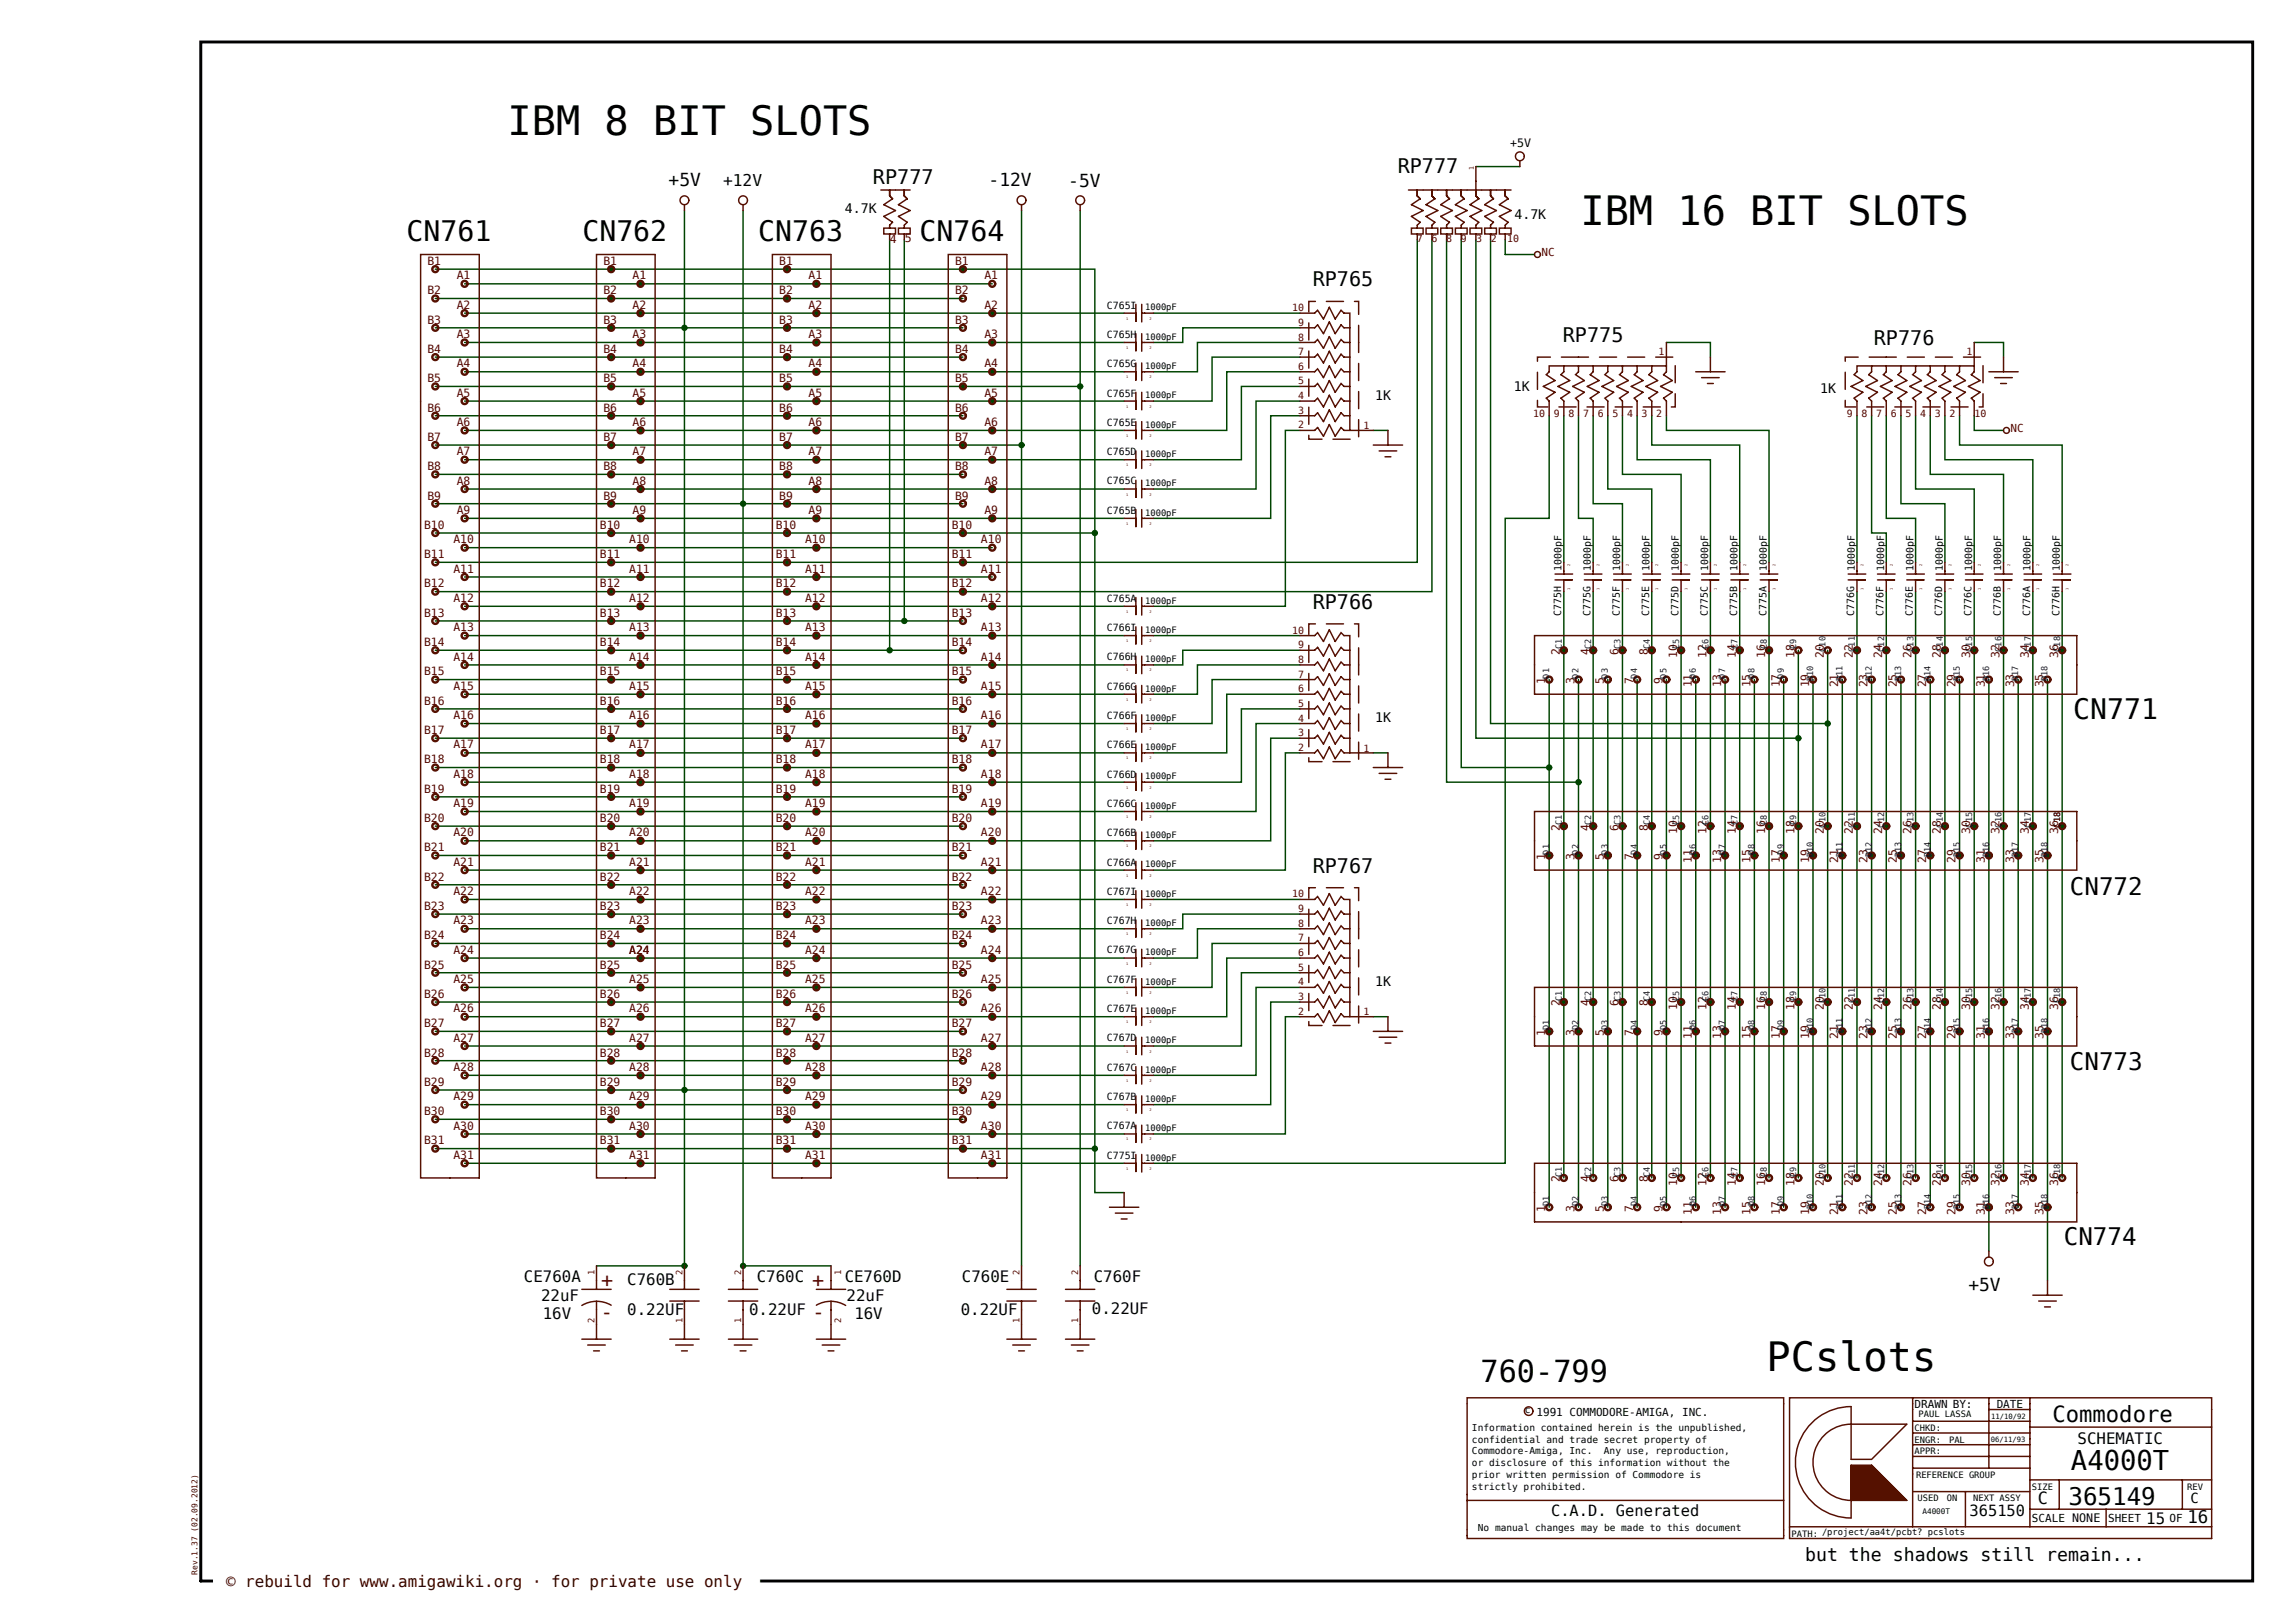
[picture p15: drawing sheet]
<svg xmlns="http://www.w3.org/2000/svg" width="420mm" height="297mm" viewBox="0 0 420 297" stroke-linecap="round" stroke-linejoin="round" font-family="sans-serif">
<defs><g id="words">
<g font-size="7.4">
<text x="92.9" y="24.7">IBM 8 BIT SLOTS</text>
<text x="289.2" y="41.2">IBM 16 BIT SLOTS</text>
<text x="323.3" y="250.9">PCslots</text>
</g>
<text font-size="5.5" x="270.9" y="252.8">760-799</text>
<g font-size="5.2">
<text x="74.4" y="44.1">CN761</text>
<text x="106.6" y="44.1">CN762</text>
<text x="138.8" y="44.1">CN763</text>
<text x="168.3" y="44.1">CN764</text>
<text x="379.4" y="131.5">CN771</text>
</g>
<text font-size="5" x="379" y="269.1">A4000T</text>
<g font-size="4.4">
<text x="378.8" y="163.7">CN772</text>
<text x="378.8" y="195.9">CN773</text>
<text x="377.7" y="227.8">CN774</text>
<text x="378.6" y="275.3">365149</text>
</g>
<text font-size="4.1" x="375.6" y="260.3">Commodore</text>
<g font-size="3.7">
<text x="159.8" y="33.6">RP777</text>
<text x="255.8" y="31.6">RP777</text>
<text x="240.2" y="52.4">RP765</text>
<text x="286" y="62.5">RP775</text>
<text x="342.9" y="63.1">RP776</text>
<text x="240.2" y="111.4">RP766</text>
<text x="240.2" y="159.7">RP767</text>
</g>
<g font-size="3.7" fill="#500">
<text x="110" y="235.6">+</text>
<text x="148.7" y="235.6">+</text>
<text x="110" y="241.3">-</text>
<text x="148.7" y="241.3">-</text>
</g>
<g font-size="3.3">
<text x="122.4" y="34">+5V</text>
<text x="180.9" y="34">-12V</text>
<text x="195.5" y="34.2">-5V</text>
<text x="360.2" y="236.3">+5V</text>
<text x="330.4" y="285.6">but the shadows still remain...</text>
</g>
<text font-size="3.2" x="400.3" y="278.7">16</text>
<text font-size="3.1" x="372.9" y="275.3">C</text>
<text font-size="3" x="132.3" y="34">+12V</text>
<g font-size="2.9">
<text x="95.9" y="234.6">CE760A</text>
<text x="99" y="238">22uF</text>
<text x="114.8" y="235.1">C760B</text>
<text x="138.5" y="234.5">C760C</text>
<text x="154.6" y="234.6">CE760D</text>
<text x="154.9" y="238">22uF</text>
<text x="176" y="234.5">C760E</text>
<text x="200.2" y="234.5">C760F</text>
<text x="99.3" y="241.4">16V</text>
<text x="114.8" y="240.6">0.22UF</text>
<text x="137.1" y="240.6">0.22UF</text>
<text x="156.3" y="241.4">16V</text>
<text x="175.8" y="240.6">0.22UF</text>
<text x="199.8" y="240.5">0.22UF</text>
<text x="380.2" y="264.2">SCHEMATIC</text>
<text x="392.8" y="278.9">15</text>
</g>
<text font-size="2.9" fill="#300" x="41.4" y="290.5">© rebuild for www.amigawiki.org · for private use only</text>
<g font-size="2.8">
<text x="283.9" y="277.4">C.A.D. Generated</text>
<text x="360.4" y="277.4">365150</text>
</g>
<text font-size="2.5" x="400.9" y="275">C</text>
<g font-size="2.4">
<text x="154.6" y="39">4.7K</text>
<text x="277.2" y="40.1">4.7K</text>
<text x="277" y="71.6">1K</text>
<text x="333.1" y="72">1K</text>
<text x="251.7" y="73.1">1K</text>
<text x="251.7" y="132.1">1K</text>
<text x="251.7" y="180.4">1K</text>
</g>
<text font-size="2.1" x="276.4" y="26.9">+5V</text>
<g font-size="2.1" fill="#500">
<text x="162.8" y="44.4">4</text>
<text x="165.6" y="44.4">5</text>
<text x="78.2" y="53.9">B2</text>
<text x="78.2" y="48.5">B1</text>
<text x="83.6" y="51.1">A1</text>
<text x="110.4" y="53.9">B2</text>
<text x="110.4" y="48.5">B1</text>
<text x="115.8" y="51.1">A1</text>
<text x="142.6" y="53.9">B2</text>
<text x="142.6" y="48.5">B1</text>
<text x="148" y="51.1">A1</text>
<text x="174.8" y="53.9">B2</text>
<text x="174.8" y="48.5">B1</text>
<text x="180.2" y="51.1">A1</text>
<text x="78.2" y="59.2">B3</text>
<text x="83.6" y="56.5">A2</text>
<text x="110.4" y="59.2">B3</text>
<text x="115.8" y="56.5">A2</text>
<text x="142.6" y="59.2">B3</text>
<text x="148" y="56.5">A2</text>
<text x="174.8" y="59.2">B3</text>
<text x="180.2" y="56.5">A2</text>
<text x="78.2" y="64.6">B4</text>
<text x="83.6" y="61.9">A3</text>
<text x="110.4" y="64.6">B4</text>
<text x="115.8" y="61.9">A3</text>
<text x="142.6" y="64.6">B4</text>
<text x="148" y="61.9">A3</text>
<text x="174.8" y="64.6">B4</text>
<text x="180.2" y="61.9">A3</text>
<text x="78.2" y="70">B5</text>
<text x="83.6" y="67.2">A4</text>
<text x="110.4" y="70">B5</text>
<text x="115.8" y="67.2">A4</text>
<text x="142.6" y="70">B5</text>
<text x="148" y="67.2">A4</text>
<text x="174.8" y="70">B5</text>
<text x="180.2" y="67.2">A4</text>
<text x="78.2" y="75.3">B6</text>
<text x="83.6" y="78">A6</text>
<text x="83.6" y="72.6">A5</text>
<text x="110.4" y="75.3">B6</text>
<text x="115.8" y="78">A6</text>
<text x="115.8" y="72.6">A5</text>
<text x="142.6" y="75.3">B6</text>
<text x="148" y="78">A6</text>
<text x="148" y="72.6">A5</text>
<text x="174.8" y="75.3">B6</text>
<text x="180.2" y="78">A6</text>
<text x="180.2" y="72.6">A5</text>
<text x="78.2" y="80.7">B7</text>
<text x="83.6" y="83.3">A7</text>
<text x="110.4" y="80.7">B7</text>
<text x="115.8" y="83.3">A7</text>
<text x="142.6" y="80.7">B7</text>
<text x="148" y="83.3">A7</text>
<text x="174.8" y="80.7">B7</text>
<text x="180.2" y="83.3">A7</text>
<text x="78.2" y="86">B8</text>
<text x="83.6" y="88.7">A8</text>
<text x="110.4" y="86">B8</text>
<text x="115.8" y="88.7">A8</text>
<text x="142.6" y="86">B8</text>
<text x="148" y="88.7">A8</text>
<text x="174.8" y="86">B8</text>
<text x="180.2" y="88.7">A8</text>
<text x="78.2" y="91.4">B9</text>
<text x="83.6" y="94.1">A9</text>
<text x="110.4" y="91.4">B9</text>
<text x="115.8" y="94.1">A9</text>
<text x="142.6" y="91.4">B9</text>
<text x="148" y="94.1">A9</text>
<text x="174.8" y="91.4">B9</text>
<text x="180.2" y="94.1">A9</text>
<text x="77.6" y="96.8">B10</text>
<text x="83" y="99.4">A10</text>
<text x="109.8" y="96.8">B10</text>
<text x="115.2" y="99.4">A10</text>
<text x="142" y="96.8">B10</text>
<text x="147.3" y="99.4">A10</text>
<text x="174.2" y="96.8">B10</text>
<text x="179.5" y="99.4">A10</text>
<text x="77.6" y="102.1">B11</text>
<text x="77.6" y="107.5">B12</text>
<text x="83" y="104.8">A11</text>
<text x="109.8" y="102.1">B11</text>
<text x="109.8" y="107.5">B12</text>
<text x="115.2" y="104.8">A11</text>
<text x="142" y="102.1">B11</text>
<text x="142" y="107.5">B12</text>
<text x="147.3" y="104.8">A11</text>
<text x="174.2" y="102.1">B11</text>
<text x="174.2" y="107.5">B12</text>
<text x="179.5" y="104.8">A11</text>
<text x="77.6" y="112.9">B13</text>
<text x="83" y="110.1">A12</text>
<text x="109.8" y="112.9">B13</text>
<text x="115.2" y="110.1">A12</text>
<text x="142" y="112.9">B13</text>
<text x="147.3" y="110.1">A12</text>
<text x="174.2" y="112.9">B13</text>
<text x="179.5" y="110.1">A12</text>
<text x="77.6" y="118.2">B14</text>
<text x="83" y="115.5">A13</text>
<text x="109.8" y="118.2">B14</text>
<text x="115.2" y="115.5">A13</text>
<text x="142" y="118.2">B14</text>
<text x="147.3" y="115.5">A13</text>
<text x="174.2" y="118.2">B14</text>
<text x="179.5" y="115.5">A13</text>
<text x="285.5" y="119.8" transform="rotate(-90 285.5 119.8)">2</text>
<text x="290.8" y="119.8" transform="rotate(-90 290.8 119.8)">4</text>
<text x="296.2" y="119.8" transform="rotate(-90 296.2 119.8)">6</text>
<text x="301.6" y="119.8" transform="rotate(-90 301.6 119.8)">8</text>
<text x="77.6" y="123.6">B15</text>
<text x="83" y="120.9">A14</text>
<text x="109.8" y="123.6">B15</text>
<text x="115.2" y="120.9">A14</text>
<text x="142" y="123.6">B15</text>
<text x="147.3" y="120.9">A14</text>
<text x="174.2" y="123.6">B15</text>
<text x="179.5" y="120.9">A14</text>
<text x="282.8" y="125.2" transform="rotate(-90 282.8 125.2)">1</text>
<text x="288.1" y="125.2" transform="rotate(-90 288.1 125.2)">3</text>
<text x="293.5" y="125.2" transform="rotate(-90 293.5 125.2)">5</text>
<text x="298.9" y="125.2" transform="rotate(-90 298.9 125.2)">7</text>
<text x="304.2" y="125.2" transform="rotate(-90 304.2 125.2)">9</text>
<text x="306.9" y="120.4" transform="rotate(-90 306.9 120.4)">10</text>
<text x="309.6" y="125.8" transform="rotate(-90 309.6 125.8)">11</text>
<text x="312.3" y="120.4" transform="rotate(-90 312.3 120.4)">12</text>
<text x="315" y="125.8" transform="rotate(-90 315 125.8)">13</text>
<text x="317.7" y="120.4" transform="rotate(-90 317.7 120.4)">14</text>
<text x="320.3" y="125.8" transform="rotate(-90 320.3 125.8)">15</text>
<text x="323" y="120.4" transform="rotate(-90 323 120.4)">16</text>
<text x="325.7" y="125.8" transform="rotate(-90 325.7 125.8)">17</text>
<text x="328.4" y="120.4" transform="rotate(-90 328.4 120.4)">18</text>
<text x="331.1" y="125.8" transform="rotate(-90 331.1 125.8)">19</text>
<text x="333.7" y="120.4" transform="rotate(-90 333.7 120.4)">20</text>
<text x="336.4" y="125.8" transform="rotate(-90 336.4 125.8)">21</text>
<text x="339.1" y="120.4" transform="rotate(-90 339.1 120.4)">22</text>
<text x="341.8" y="125.8" transform="rotate(-90 341.8 125.8)">23</text>
<text x="344.5" y="120.4" transform="rotate(-90 344.5 120.4)">24</text>
<text x="347.2" y="125.8" transform="rotate(-90 347.2 125.8)">25</text>
<text x="349.8" y="120.4" transform="rotate(-90 349.8 120.4)">26</text>
<text x="352.5" y="125.8" transform="rotate(-90 352.5 125.8)">27</text>
<text x="355.2" y="120.4" transform="rotate(-90 355.2 120.4)">28</text>
<text x="357.9" y="125.8" transform="rotate(-90 357.9 125.8)">29</text>
<text x="360.6" y="120.4" transform="rotate(-90 360.6 120.4)">30</text>
<text x="363.2" y="125.8" transform="rotate(-90 363.2 125.8)">31</text>
<text x="365.9" y="120.4" transform="rotate(-90 365.9 120.4)">32</text>
<text x="368.6" y="125.8" transform="rotate(-90 368.6 125.8)">33</text>
<text x="371.3" y="120.4" transform="rotate(-90 371.3 120.4)">34</text>
<text x="374" y="125.8" transform="rotate(-90 374 125.8)">35</text>
<text x="376.7" y="120.4" transform="rotate(-90 376.7 120.4)">36</text>
<text x="77.6" y="129">B16</text>
<text x="83" y="126.2">A15</text>
<text x="83" y="131.6">A16</text>
<text x="109.8" y="129">B16</text>
<text x="115.2" y="126.2">A15</text>
<text x="115.2" y="131.6">A16</text>
<text x="142" y="129">B16</text>
<text x="147.3" y="126.2">A15</text>
<text x="147.3" y="131.6">A16</text>
<text x="174.2" y="129">B16</text>
<text x="179.5" y="126.2">A15</text>
<text x="179.5" y="131.6">A16</text>
<text x="77.6" y="134.3">B17</text>
<text x="83" y="137">A17</text>
<text x="109.8" y="134.3">B17</text>
<text x="115.2" y="137">A17</text>
<text x="142" y="134.3">B17</text>
<text x="147.3" y="137">A17</text>
<text x="174.2" y="134.3">B17</text>
<text x="179.5" y="137">A17</text>
<text x="77.6" y="139.7">B18</text>
<text x="83" y="142.3">A18</text>
<text x="109.8" y="139.7">B18</text>
<text x="115.2" y="142.3">A18</text>
<text x="142" y="139.7">B18</text>
<text x="147.3" y="142.3">A18</text>
<text x="174.2" y="139.7">B18</text>
<text x="179.5" y="142.3">A18</text>
<text x="77.6" y="145.1">B19</text>
<text x="83" y="147.7">A19</text>
<text x="109.8" y="145.1">B19</text>
<text x="115.2" y="147.7">A19</text>
<text x="142" y="145.1">B19</text>
<text x="147.3" y="147.7">A19</text>
<text x="174.2" y="145.1">B19</text>
<text x="179.5" y="147.7">A19</text>
<text x="77.6" y="150.4">B20</text>
<text x="77.6" y="155.8">B21</text>
<text x="83" y="153.1">A20</text>
<text x="109.8" y="150.4">B20</text>
<text x="109.8" y="155.8">B21</text>
<text x="115.2" y="153.1">A20</text>
<text x="142" y="150.4">B20</text>
<text x="142" y="155.8">B21</text>
<text x="147.3" y="153.1">A20</text>
<text x="174.2" y="150.4">B20</text>
<text x="174.2" y="155.8">B21</text>
<text x="179.5" y="153.1">A20</text>
<text x="285.5" y="152" transform="rotate(-90 285.5 152)">2</text>
<text x="290.8" y="152" transform="rotate(-90 290.8 152)">4</text>
<text x="296.2" y="152" transform="rotate(-90 296.2 152)">6</text>
<text x="301.6" y="152" transform="rotate(-90 301.6 152)">8</text>
<text x="306.9" y="152.6" transform="rotate(-90 306.9 152.6)">10</text>
<text x="312.3" y="152.6" transform="rotate(-90 312.3 152.6)">12</text>
<text x="317.7" y="152.6" transform="rotate(-90 317.7 152.6)">14</text>
<text x="323" y="152.6" transform="rotate(-90 323 152.6)">16</text>
<text x="328.4" y="152.6" transform="rotate(-90 328.4 152.6)">18</text>
<text x="333.7" y="152.6" transform="rotate(-90 333.7 152.6)">20</text>
<text x="339.1" y="152.6" transform="rotate(-90 339.1 152.6)">22</text>
<text x="344.5" y="152.6" transform="rotate(-90 344.5 152.6)">24</text>
<text x="349.8" y="152.6" transform="rotate(-90 349.8 152.6)">26</text>
<text x="355.2" y="152.6" transform="rotate(-90 355.2 152.6)">28</text>
<text x="360.6" y="152.6" transform="rotate(-90 360.6 152.6)">30</text>
<text x="365.9" y="152.6" transform="rotate(-90 365.9 152.6)">32</text>
<text x="371.3" y="152.6" transform="rotate(-90 371.3 152.6)">34</text>
<text x="376.7" y="152.6" transform="rotate(-90 376.7 152.6)">36</text>
<text x="77.6" y="161.2">B22</text>
<text x="83" y="158.4">A21</text>
<text x="109.8" y="161.2">B22</text>
<text x="115.2" y="158.4">A21</text>
<text x="142" y="161.2">B22</text>
<text x="147.3" y="158.4">A21</text>
<text x="174.2" y="161.2">B22</text>
<text x="179.5" y="158.4">A21</text>
<text x="282.8" y="157.4" transform="rotate(-90 282.8 157.4)">1</text>
<text x="288.1" y="157.4" transform="rotate(-90 288.1 157.4)">3</text>
<text x="293.5" y="157.4" transform="rotate(-90 293.5 157.4)">5</text>
<text x="298.9" y="157.4" transform="rotate(-90 298.9 157.4)">7</text>
<text x="304.2" y="157.4" transform="rotate(-90 304.2 157.4)">9</text>
<text x="309.6" y="158" transform="rotate(-90 309.6 158)">11</text>
<text x="315" y="158" transform="rotate(-90 315 158)">13</text>
<text x="320.3" y="158" transform="rotate(-90 320.3 158)">15</text>
<text x="325.7" y="158" transform="rotate(-90 325.7 158)">17</text>
<text x="331.1" y="158" transform="rotate(-90 331.1 158)">19</text>
<text x="336.4" y="158" transform="rotate(-90 336.4 158)">21</text>
<text x="341.8" y="158" transform="rotate(-90 341.8 158)">23</text>
<text x="347.2" y="158" transform="rotate(-90 347.2 158)">25</text>
<text x="352.5" y="158" transform="rotate(-90 352.5 158)">27</text>
<text x="357.9" y="158" transform="rotate(-90 357.9 158)">29</text>
<text x="363.2" y="158" transform="rotate(-90 363.2 158)">31</text>
<text x="368.6" y="158" transform="rotate(-90 368.6 158)">33</text>
<text x="374" y="158" transform="rotate(-90 374 158)">35</text>
<text x="77.6" y="166.5">B23</text>
<text x="83" y="163.8">A22</text>
<text x="109.8" y="166.5">B23</text>
<text x="115.2" y="163.8">A22</text>
<text x="142" y="166.5">B23</text>
<text x="147.3" y="163.8">A22</text>
<text x="174.2" y="166.5">B23</text>
<text x="179.5" y="163.8">A22</text>
<text x="77.6" y="171.9">B24</text>
<text x="83" y="169.2">A23</text>
<text x="109.8" y="171.9">B24</text>
<text x="115.2" y="169.2">A23</text>
<text x="142" y="171.9">B24</text>
<text x="147.3" y="169.2">A23</text>
<text x="174.2" y="171.9">B24</text>
<text x="179.5" y="169.2">A23</text>
<text x="77.6" y="177.2">B25</text>
<text x="83" y="174.5">A24</text>
<text x="83" y="179.9">A25</text>
<text x="109.8" y="177.2">B25</text>
<text x="115.2" y="174.5">A24</text>
<text x="115.2" y="179.9">A25</text>
<text x="142" y="177.2">B25</text>
<text x="147.3" y="174.5">A24</text>
<text x="147.3" y="179.9">A25</text>
<text x="174.2" y="177.2">B25</text>
<text x="179.5" y="174.5">A24</text>
<text x="179.5" y="179.9">A25</text>
<text x="77.6" y="182.6">B26</text>
<text x="83" y="185.2">A26</text>
<text x="109.8" y="182.6">B26</text>
<text x="115.2" y="185.2">A26</text>
<text x="142" y="182.6">B26</text>
<text x="147.3" y="185.2">A26</text>
<text x="174.2" y="182.6">B26</text>
<text x="179.5" y="185.2">A26</text>
<text x="285.5" y="184.2" transform="rotate(-90 285.5 184.2)">2</text>
<text x="290.8" y="184.2" transform="rotate(-90 290.8 184.2)">4</text>
<text x="296.2" y="184.2" transform="rotate(-90 296.2 184.2)">6</text>
<text x="301.6" y="184.2" transform="rotate(-90 301.6 184.2)">8</text>
<text x="306.9" y="184.8" transform="rotate(-90 306.9 184.8)">10</text>
<text x="312.3" y="184.8" transform="rotate(-90 312.3 184.8)">12</text>
<text x="317.7" y="184.8" transform="rotate(-90 317.7 184.8)">14</text>
<text x="323" y="184.8" transform="rotate(-90 323 184.8)">16</text>
<text x="328.4" y="184.8" transform="rotate(-90 328.4 184.8)">18</text>
<text x="333.7" y="184.8" transform="rotate(-90 333.7 184.8)">20</text>
<text x="339.1" y="184.8" transform="rotate(-90 339.1 184.8)">22</text>
<text x="344.5" y="184.8" transform="rotate(-90 344.5 184.8)">24</text>
<text x="349.8" y="184.8" transform="rotate(-90 349.8 184.8)">26</text>
<text x="355.2" y="184.8" transform="rotate(-90 355.2 184.8)">28</text>
<text x="360.6" y="184.8" transform="rotate(-90 360.6 184.8)">30</text>
<text x="365.9" y="184.8" transform="rotate(-90 365.9 184.8)">32</text>
<text x="371.3" y="184.8" transform="rotate(-90 371.3 184.8)">34</text>
<text x="376.7" y="184.8" transform="rotate(-90 376.7 184.8)">36</text>
<text x="77.6" y="188">B27</text>
<text x="83" y="190.6">A27</text>
<text x="109.8" y="188">B27</text>
<text x="115.2" y="190.6">A27</text>
<text x="142" y="188">B27</text>
<text x="147.3" y="190.6">A27</text>
<text x="174.2" y="188">B27</text>
<text x="179.5" y="190.6">A27</text>
<text x="282.8" y="189.5" transform="rotate(-90 282.8 189.5)">1</text>
<text x="288.1" y="189.5" transform="rotate(-90 288.1 189.5)">3</text>
<text x="293.5" y="189.5" transform="rotate(-90 293.5 189.5)">5</text>
<text x="298.9" y="189.5" transform="rotate(-90 298.9 189.5)">7</text>
<text x="304.2" y="189.5" transform="rotate(-90 304.2 189.5)">9</text>
<text x="309.6" y="190.2" transform="rotate(-90 309.6 190.2)">11</text>
<text x="315" y="190.2" transform="rotate(-90 315 190.2)">13</text>
<text x="320.3" y="190.2" transform="rotate(-90 320.3 190.2)">15</text>
<text x="325.7" y="190.2" transform="rotate(-90 325.7 190.2)">17</text>
<text x="331.1" y="190.2" transform="rotate(-90 331.1 190.2)">19</text>
<text x="336.4" y="190.2" transform="rotate(-90 336.4 190.2)">21</text>
<text x="341.8" y="190.2" transform="rotate(-90 341.8 190.2)">23</text>
<text x="347.2" y="190.2" transform="rotate(-90 347.2 190.2)">25</text>
<text x="352.5" y="190.2" transform="rotate(-90 352.5 190.2)">27</text>
<text x="357.9" y="190.2" transform="rotate(-90 357.9 190.2)">29</text>
<text x="363.2" y="190.2" transform="rotate(-90 363.2 190.2)">31</text>
<text x="368.6" y="190.2" transform="rotate(-90 368.6 190.2)">33</text>
<text x="374" y="190.2" transform="rotate(-90 374 190.2)">35</text>
<text x="77.6" y="193.3">B28</text>
<text x="83" y="196">A28</text>
<text x="109.8" y="193.3">B28</text>
<text x="115.2" y="196">A28</text>
<text x="142" y="193.3">B28</text>
<text x="147.3" y="196">A28</text>
<text x="174.2" y="193.3">B28</text>
<text x="179.5" y="196">A28</text>
<text x="77.6" y="198.7">B29</text>
<text x="83" y="201.3">A29</text>
<text x="109.8" y="198.7">B29</text>
<text x="115.2" y="201.3">A29</text>
<text x="142" y="198.7">B29</text>
<text x="147.3" y="201.3">A29</text>
<text x="174.2" y="198.7">B29</text>
<text x="179.5" y="201.3">A29</text>
<text x="77.6" y="204.1">B30</text>
<text x="77.6" y="209.4">B31</text>
<text x="83" y="206.7">A30</text>
<text x="109.8" y="204.1">B30</text>
<text x="109.8" y="209.4">B31</text>
<text x="115.2" y="206.7">A30</text>
<text x="142" y="204.1">B30</text>
<text x="142" y="209.4">B31</text>
<text x="147.3" y="206.7">A30</text>
<text x="174.2" y="204.1">B30</text>
<text x="174.2" y="209.4">B31</text>
<text x="179.5" y="206.7">A30</text>
<text x="83" y="212.1">A31</text>
<text x="115.2" y="212.1">A31</text>
<text x="147.3" y="212.1">A31</text>
<text x="179.5" y="212.1">A31</text>
<text x="282.8" y="221.7" transform="rotate(-90 282.8 221.7)">1</text>
<text x="285.5" y="216.4" transform="rotate(-90 285.5 216.4)">2</text>
<text x="288.1" y="221.7" transform="rotate(-90 288.1 221.7)">3</text>
<text x="290.8" y="216.4" transform="rotate(-90 290.8 216.4)">4</text>
<text x="293.5" y="221.7" transform="rotate(-90 293.5 221.7)">5</text>
<text x="296.2" y="216.4" transform="rotate(-90 296.2 216.4)">6</text>
<text x="298.9" y="221.7" transform="rotate(-90 298.9 221.7)">7</text>
<text x="301.6" y="216.4" transform="rotate(-90 301.6 216.4)">8</text>
<text x="304.2" y="221.7" transform="rotate(-90 304.2 221.7)">9</text>
<text x="306.9" y="217" transform="rotate(-90 306.9 217)">10</text>
<text x="312.3" y="217" transform="rotate(-90 312.3 217)">12</text>
<text x="317.7" y="217" transform="rotate(-90 317.7 217)">14</text>
<text x="323" y="217" transform="rotate(-90 323 217)">16</text>
<text x="328.4" y="217" transform="rotate(-90 328.4 217)">18</text>
<text x="333.7" y="217" transform="rotate(-90 333.7 217)">20</text>
<text x="339.1" y="217" transform="rotate(-90 339.1 217)">22</text>
<text x="344.5" y="217" transform="rotate(-90 344.5 217)">24</text>
<text x="349.8" y="217" transform="rotate(-90 349.8 217)">26</text>
<text x="355.2" y="217" transform="rotate(-90 355.2 217)">28</text>
<text x="360.6" y="217" transform="rotate(-90 360.6 217)">30</text>
<text x="365.9" y="217" transform="rotate(-90 365.9 217)">32</text>
<text x="371.3" y="217" transform="rotate(-90 371.3 217)">34</text>
<text x="376.7" y="217" transform="rotate(-90 376.7 217)">36</text>
<text x="309.6" y="222.4" transform="rotate(-90 309.6 222.4)">11</text>
<text x="315" y="222.4" transform="rotate(-90 315 222.4)">13</text>
<text x="320.3" y="222.4" transform="rotate(-90 320.3 222.4)">15</text>
<text x="325.7" y="222.4" transform="rotate(-90 325.7 222.4)">17</text>
<text x="331.1" y="222.4" transform="rotate(-90 331.1 222.4)">19</text>
<text x="336.4" y="222.4" transform="rotate(-90 336.4 222.4)">21</text>
<text x="341.8" y="222.4" transform="rotate(-90 341.8 222.4)">23</text>
<text x="347.2" y="222.4" transform="rotate(-90 347.2 222.4)">25</text>
<text x="352.5" y="222.4" transform="rotate(-90 352.5 222.4)">27</text>
<text x="357.9" y="222.4" transform="rotate(-90 357.9 222.4)">29</text>
<text x="363.2" y="222.4" transform="rotate(-90 363.2 222.4)">31</text>
<text x="368.6" y="222.4" transform="rotate(-90 368.6 222.4)">33</text>
<text x="374" y="222.4" transform="rotate(-90 374 222.4)">35</text>
</g>
<g font-size="2" fill="#500">
<text x="282.1" y="46.9">NC</text>
<text x="368" y="79.1">NC</text>
</g>
<g font-size="2">
<text x="350.4" y="257.6">DRAWN BY:</text>
<text x="365.4" y="257.6">DATE</text>
<text x="281.2" y="259.2">1991 COMMODORE-AMIGA, INC.</text>
<text x="371.8" y="278.5">SCALE NONE</text>
<text x="385.8" y="278.5">SHEET</text>
<text x="397.1" y="278.5">OF</text>
</g>
<g font-size="1.8" fill="#500">
<text x="259.3" y="44.3">7</text>
<text x="262" y="44.3">6</text>
<text x="264.6" y="44.3">8</text>
<text x="267.3" y="44.3">9</text>
<text x="270.1" y="44.2">3</text>
<text x="272.8" y="44.2">2</text>
<text x="275.8" y="44.3">10</text>
<text x="236.5" y="56.9">10</text>
<text x="237.6" y="59.6">9</text>
<text x="237.6" y="62.3">8</text>
<text x="237.6" y="65">7</text>
<text x="303.5" y="65">1</text>
<text x="359.9" y="65">1</text>
<text x="237.6" y="67.7">6</text>
<text x="237.6" y="70.4">5</text>
<text x="237.6" y="75.7">3</text>
<text x="237.6" y="73">4</text>
<text x="280.6" y="76.3">10</text>
<text x="284.3" y="76.3">9</text>
<text x="287" y="76.3">8</text>
<text x="289.7" y="76.3">7</text>
<text x="292.4" y="76.3">6</text>
<text x="295.1" y="76.3">5</text>
<text x="297.8" y="76.3">4</text>
<text x="300.4" y="76.3">3</text>
<text x="303.1" y="76.3">2</text>
<text x="338" y="76.3">9</text>
<text x="340.7" y="76.3">8</text>
<text x="343.4" y="76.3">7</text>
<text x="346" y="76.3">6</text>
<text x="348.7" y="76.3">5</text>
<text x="351.4" y="76.3">4</text>
<text x="354.1" y="76.3">3</text>
<text x="356.8" y="76.3">2</text>
<text x="361.3" y="76.3">10</text>
<text x="237.6" y="78.4">2</text>
<text x="249.5" y="78.5">1</text>
<text x="236.5" y="116">10</text>
<text x="237.6" y="118.6">9</text>
<text x="237.6" y="121.3">8</text>
<text x="237.6" y="124">7</text>
<text x="237.6" y="126.7">6</text>
<text x="237.6" y="129.4">5</text>
<text x="237.6" y="137.4">2</text>
<text x="237.6" y="134.7">3</text>
<text x="237.6" y="132">4</text>
<text x="249.5" y="137.5">1</text>
<text x="236.5" y="164.2">10</text>
<text x="237.6" y="166.9">9</text>
<text x="237.6" y="169.6">8</text>
<text x="237.6" y="172.3">7</text>
<text x="237.6" y="175">6</text>
<text x="237.6" y="177.6">5</text>
<text x="237.6" y="185.7">2</text>
<text x="237.6" y="183">3</text>
<text x="237.6" y="180.3">4</text>
<text x="249.5" y="185.8">1</text>
</g>
<g font-size="1.8">
<text x="202.6" y="56.5">C765I</text>
<text x="202.6" y="61.8">C765H</text>
<text x="202.6" y="67.2">C765G</text>
<text x="202.6" y="77.9">C765E</text>
<text x="202.6" y="72.6">C765F</text>
<text x="202.6" y="83.3">C765D</text>
<text x="202.6" y="88.7">C765C</text>
<text x="202.6" y="94">C765B</text>
<text x="285.8" y="104.4" transform="rotate(-90 285.8 104.4)">1000pF</text>
<text x="291.2" y="104.4" transform="rotate(-90 291.2 104.4)">1000pF</text>
<text x="296.5" y="104.4" transform="rotate(-90 296.5 104.4)">1000pF</text>
<text x="301.9" y="104.4" transform="rotate(-90 301.9 104.4)">1000pF</text>
<text x="307.2" y="104.4" transform="rotate(-90 307.2 104.4)">1000pF</text>
<text x="312.6" y="104.4" transform="rotate(-90 312.6 104.4)">1000pF</text>
<text x="318" y="104.4" transform="rotate(-90 318 104.4)">1000pF</text>
<text x="323.3" y="104.4" transform="rotate(-90 323.3 104.4)">1000pF</text>
<text x="339.4" y="104.4" transform="rotate(-90 339.4 104.4)">1000pF</text>
<text x="344.8" y="104.4" transform="rotate(-90 344.8 104.4)">1000pF</text>
<text x="350.2" y="104.4" transform="rotate(-90 350.2 104.4)">1000pF</text>
<text x="355.5" y="104.4" transform="rotate(-90 355.5 104.4)">1000pF</text>
<text x="360.9" y="104.4" transform="rotate(-90 360.9 104.4)">1000pF</text>
<text x="366.3" y="104.4" transform="rotate(-90 366.3 104.4)">1000pF</text>
<text x="371.6" y="104.4" transform="rotate(-90 371.6 104.4)">1000pF</text>
<text x="377" y="104.4" transform="rotate(-90 377 104.4)">1000pF</text>
<text x="202.6" y="110.1">C765A</text>
<text x="285.7" y="112.7" transform="rotate(-90 285.7 112.7)">C775H</text>
<text x="291.1" y="112.7" transform="rotate(-90 291.1 112.7)">C775G</text>
<text x="296.4" y="112.7" transform="rotate(-90 296.4 112.7)">C775F</text>
<text x="301.8" y="112.7" transform="rotate(-90 301.8 112.7)">C775E</text>
<text x="307.2" y="112.7" transform="rotate(-90 307.2 112.7)">C775D</text>
<text x="312.5" y="112.7" transform="rotate(-90 312.5 112.7)">C775C</text>
<text x="317.9" y="112.7" transform="rotate(-90 317.9 112.7)">C775B</text>
<text x="323.3" y="112.7" transform="rotate(-90 323.3 112.7)">C775A</text>
<text x="339.3" y="112.7" transform="rotate(-90 339.3 112.7)">C776G</text>
<text x="344.7" y="112.7" transform="rotate(-90 344.7 112.7)">C776F</text>
<text x="350.1" y="112.7" transform="rotate(-90 350.1 112.7)">C776E</text>
<text x="355.4" y="112.7" transform="rotate(-90 355.4 112.7)">C776D</text>
<text x="360.8" y="112.7" transform="rotate(-90 360.8 112.7)">C776C</text>
<text x="366.2" y="112.7" transform="rotate(-90 366.2 112.7)">C776B</text>
<text x="371.5" y="112.7" transform="rotate(-90 371.5 112.7)">C776A</text>
<text x="376.9" y="112.7" transform="rotate(-90 376.9 112.7)">C776H</text>
<text x="202.6" y="115.5">C766I</text>
<text x="202.6" y="120.8">C766H</text>
<text x="202.6" y="131.6">C766F</text>
<text x="202.6" y="126.2">C766G</text>
<text x="202.6" y="136.9">C766E</text>
<text x="202.6" y="142.3">C766D</text>
<text x="202.6" y="147.7">C766C</text>
<text x="202.6" y="153">C766B</text>
<text x="202.6" y="158.4">C766A</text>
<text x="202.6" y="163.8">C767I</text>
<text x="202.6" y="169.1">C767H</text>
<text x="202.6" y="179.8">C767F</text>
<text x="202.6" y="174.5">C767G</text>
<text x="202.6" y="185.2">C767E</text>
<text x="202.6" y="190.6">C767D</text>
<text x="202.6" y="195.9">C767C</text>
<text x="202.6" y="201.3">C767B</text>
<text x="202.6" y="206.7">C767A</text>
<text x="202.6" y="212">C775I</text>
</g>
<g font-size="1.7">
<text x="269.4" y="261.9">Information contained herein is the unpublished,</text>
<text x="279.1" y="258.7">c</text>
<text x="269.4" y="264">confidential and trade secret property of</text>
<text x="269.4" y="266.2">Commodore-Amiga, Inc.</text>
<text x="269.4" y="268.3">or disclosure of this information without the</text>
<text x="293.5" y="266.2">Any use, reproduction,</text>
<text x="269.4" y="270.5">prior written permission of Commodore is</text>
<text x="269.4" y="272.6">strictly prohibited.</text>
<text x="270.5" y="280.1">No manual changes may be made to this document</text>
</g>
<g font-size="1.6">
<text x="209.6" y="56.8">1000pF</text>
<text x="209.6" y="62.2">1000pF</text>
<text x="209.6" y="67.5">1000pF</text>
<text x="209.6" y="72.9">1000pF</text>
<text x="209.6" y="83.6">1000pF</text>
<text x="209.6" y="78.3">1000pF</text>
<text x="209.6" y="89">1000pF</text>
<text x="209.6" y="94.4">1000pF</text>
<text x="209.6" y="110.5">1000pF</text>
<text x="209.6" y="115.8">1000pF</text>
<text x="209.6" y="121.2">1000pF</text>
<text x="209.6" y="131.9">1000pF</text>
<text x="209.6" y="126.6">1000pF</text>
<text x="209.6" y="137.3">1000pF</text>
<text x="209.6" y="142.6">1000pF</text>
<text x="209.6" y="148">1000pF</text>
<text x="209.6" y="153.4">1000pF</text>
<text x="209.6" y="158.7">1000pF</text>
<text x="209.6" y="164.1">1000pF</text>
<text x="209.6" y="169.5">1000pF</text>
<text x="209.6" y="174.8">1000pF</text>
<text x="209.6" y="185.6">1000pF</text>
<text x="209.6" y="180.2">1000pF</text>
<text x="209.6" y="190.9">1000pF</text>
<text x="209.6" y="196.3">1000pF</text>
<text x="209.6" y="201.7">1000pF</text>
<text x="209.6" y="207">1000pF</text>
<text x="209.6" y="212.4">1000pF</text>
<text x="350.4" y="261.9">CHKD:</text>
<text x="351.1" y="259.2">PAUL LASSA</text>
<text x="350.4" y="266.2">APPR:</text>
<text x="350.4" y="264">ENGR:</text>
<text x="356.7" y="264.1">PAL</text>
<text x="350.7" y="270.5">REFERENCE GROUP</text>
<text x="350.9" y="274.7">USED</text>
<text x="356.3" y="274.7">ON</text>
<text x="361.1" y="274.7">NEXT ASSY</text>
<text x="371.8" y="272.6">SIZE</text>
<text x="400.3" y="272.6">REV</text>
<text x="327.9" y="281.2">PATH: /project/aa4t/pcbt? pcslots</text>
</g>
<g font-size="1.6" fill="#005">
<text x="285.8" y="118.8" transform="rotate(-90 285.8 118.8)">C1</text>
<text x="291.2" y="118.8" transform="rotate(-90 291.2 118.8)">C2</text>
<text x="296.5" y="118.8" transform="rotate(-90 296.5 118.8)">C3</text>
<text x="301.9" y="118.8" transform="rotate(-90 301.9 118.8)">C4</text>
<text x="307.3" y="118.8" transform="rotate(-90 307.3 118.8)">C5</text>
<text x="312.6" y="118.8" transform="rotate(-90 312.6 118.8)">C6</text>
<text x="318" y="118.8" transform="rotate(-90 318 118.8)">C7</text>
<text x="323.4" y="118.8" transform="rotate(-90 323.4 118.8)">C8</text>
<text x="328.7" y="118.8" transform="rotate(-90 328.7 118.8)">C9</text>
<text x="334.1" y="119.3" transform="rotate(-90 334.1 119.3)">C10</text>
<text x="339.5" y="119.3" transform="rotate(-90 339.5 119.3)">C11</text>
<text x="344.8" y="119.3" transform="rotate(-90 344.8 119.3)">C12</text>
<text x="350.2" y="119.3" transform="rotate(-90 350.2 119.3)">C13</text>
<text x="355.6" y="119.3" transform="rotate(-90 355.6 119.3)">C14</text>
<text x="360.9" y="119.3" transform="rotate(-90 360.9 119.3)">C15</text>
<text x="366.3" y="119.3" transform="rotate(-90 366.3 119.3)">C16</text>
<text x="371.6" y="119.3" transform="rotate(-90 371.6 119.3)">C17</text>
<text x="377" y="119.3" transform="rotate(-90 377 119.3)">C18</text>
<text x="283.5" y="124.2" transform="rotate(-90 283.5 124.2)">D1</text>
<text x="288.9" y="124.2" transform="rotate(-90 288.9 124.2)">D2</text>
<text x="294.3" y="124.2" transform="rotate(-90 294.3 124.2)">D3</text>
<text x="299.6" y="124.2" transform="rotate(-90 299.6 124.2)">D4</text>
<text x="305" y="124.2" transform="rotate(-90 305 124.2)">D5</text>
<text x="310.4" y="124.2" transform="rotate(-90 310.4 124.2)">D6</text>
<text x="315.7" y="124.2" transform="rotate(-90 315.7 124.2)">D7</text>
<text x="321.1" y="124.2" transform="rotate(-90 321.1 124.2)">D8</text>
<text x="326.5" y="124.2" transform="rotate(-90 326.5 124.2)">D9</text>
<text x="331.8" y="124.7" transform="rotate(-90 331.8 124.7)">D10</text>
<text x="337.2" y="124.7" transform="rotate(-90 337.2 124.7)">D11</text>
<text x="342.5" y="124.7" transform="rotate(-90 342.5 124.7)">D12</text>
<text x="347.9" y="124.7" transform="rotate(-90 347.9 124.7)">D13</text>
<text x="353.3" y="124.7" transform="rotate(-90 353.3 124.7)">D14</text>
<text x="358.6" y="124.7" transform="rotate(-90 358.6 124.7)">D15</text>
<text x="364" y="124.7" transform="rotate(-90 364 124.7)">D16</text>
<text x="369.4" y="124.7" transform="rotate(-90 369.4 124.7)">D17</text>
<text x="374.7" y="124.7" transform="rotate(-90 374.7 124.7)">D18</text>
<text x="285.8" y="151" transform="rotate(-90 285.8 151)">C1</text>
<text x="291.2" y="151" transform="rotate(-90 291.2 151)">C2</text>
<text x="296.5" y="151" transform="rotate(-90 296.5 151)">C3</text>
<text x="301.9" y="151" transform="rotate(-90 301.9 151)">C4</text>
<text x="307.3" y="151" transform="rotate(-90 307.3 151)">C5</text>
<text x="312.6" y="151" transform="rotate(-90 312.6 151)">C6</text>
<text x="318" y="151" transform="rotate(-90 318 151)">C7</text>
<text x="323.4" y="151" transform="rotate(-90 323.4 151)">C8</text>
<text x="328.7" y="151" transform="rotate(-90 328.7 151)">C9</text>
<text x="334.1" y="151.4" transform="rotate(-90 334.1 151.4)">C10</text>
<text x="339.5" y="151.4" transform="rotate(-90 339.5 151.4)">C11</text>
<text x="344.8" y="151.4" transform="rotate(-90 344.8 151.4)">C12</text>
<text x="350.2" y="151.4" transform="rotate(-90 350.2 151.4)">C13</text>
<text x="355.6" y="151.4" transform="rotate(-90 355.6 151.4)">C14</text>
<text x="360.9" y="151.4" transform="rotate(-90 360.9 151.4)">C15</text>
<text x="366.3" y="151.4" transform="rotate(-90 366.3 151.4)">C16</text>
<text x="371.6" y="151.4" transform="rotate(-90 371.6 151.4)">C17</text>
<text x="377" y="151.4" transform="rotate(-90 377 151.4)">C18</text>
<text x="283.5" y="156.4" transform="rotate(-90 283.5 156.4)">D1</text>
<text x="288.9" y="156.4" transform="rotate(-90 288.9 156.4)">D2</text>
<text x="294.3" y="156.4" transform="rotate(-90 294.3 156.4)">D3</text>
<text x="299.6" y="156.4" transform="rotate(-90 299.6 156.4)">D4</text>
<text x="305" y="156.4" transform="rotate(-90 305 156.4)">D5</text>
<text x="310.4" y="156.4" transform="rotate(-90 310.4 156.4)">D6</text>
<text x="315.7" y="156.4" transform="rotate(-90 315.7 156.4)">D7</text>
<text x="321.1" y="156.4" transform="rotate(-90 321.1 156.4)">D8</text>
<text x="326.5" y="156.4" transform="rotate(-90 326.5 156.4)">D9</text>
<text x="331.8" y="156.8" transform="rotate(-90 331.8 156.8)">D10</text>
<text x="337.2" y="156.8" transform="rotate(-90 337.2 156.8)">D11</text>
<text x="342.5" y="156.8" transform="rotate(-90 342.5 156.8)">D12</text>
<text x="347.9" y="156.8" transform="rotate(-90 347.9 156.8)">D13</text>
<text x="353.3" y="156.8" transform="rotate(-90 353.3 156.8)">D14</text>
<text x="358.6" y="156.8" transform="rotate(-90 358.6 156.8)">D15</text>
<text x="364" y="156.8" transform="rotate(-90 364 156.8)">D16</text>
<text x="369.4" y="156.8" transform="rotate(-90 369.4 156.8)">D17</text>
<text x="374.7" y="156.8" transform="rotate(-90 374.7 156.8)">D18</text>
<text x="285.8" y="183.2" transform="rotate(-90 285.8 183.2)">C1</text>
<text x="291.2" y="183.2" transform="rotate(-90 291.2 183.2)">C2</text>
<text x="296.5" y="183.2" transform="rotate(-90 296.5 183.2)">C3</text>
<text x="301.9" y="183.2" transform="rotate(-90 301.9 183.2)">C4</text>
<text x="307.3" y="183.2" transform="rotate(-90 307.3 183.2)">C5</text>
<text x="312.6" y="183.2" transform="rotate(-90 312.6 183.2)">C6</text>
<text x="318" y="183.2" transform="rotate(-90 318 183.2)">C7</text>
<text x="323.4" y="183.2" transform="rotate(-90 323.4 183.2)">C8</text>
<text x="328.7" y="183.2" transform="rotate(-90 328.7 183.2)">C9</text>
<text x="334.1" y="183.6" transform="rotate(-90 334.1 183.6)">C10</text>
<text x="339.5" y="183.6" transform="rotate(-90 339.5 183.6)">C11</text>
<text x="344.8" y="183.6" transform="rotate(-90 344.8 183.6)">C12</text>
<text x="350.2" y="183.6" transform="rotate(-90 350.2 183.6)">C13</text>
<text x="355.6" y="183.6" transform="rotate(-90 355.6 183.6)">C14</text>
<text x="360.9" y="183.6" transform="rotate(-90 360.9 183.6)">C15</text>
<text x="366.3" y="183.6" transform="rotate(-90 366.3 183.6)">C16</text>
<text x="371.6" y="183.6" transform="rotate(-90 371.6 183.6)">C17</text>
<text x="377" y="183.6" transform="rotate(-90 377 183.6)">C18</text>
<text x="283.5" y="188.6" transform="rotate(-90 283.5 188.6)">D1</text>
<text x="288.9" y="188.6" transform="rotate(-90 288.9 188.6)">D2</text>
<text x="294.3" y="188.6" transform="rotate(-90 294.3 188.6)">D3</text>
<text x="299.6" y="188.6" transform="rotate(-90 299.6 188.6)">D4</text>
<text x="305" y="188.6" transform="rotate(-90 305 188.6)">D5</text>
<text x="310.4" y="188.6" transform="rotate(-90 310.4 188.6)">D6</text>
<text x="315.7" y="188.6" transform="rotate(-90 315.7 188.6)">D7</text>
<text x="321.1" y="188.6" transform="rotate(-90 321.1 188.6)">D8</text>
<text x="326.5" y="188.6" transform="rotate(-90 326.5 188.6)">D9</text>
<text x="331.8" y="189" transform="rotate(-90 331.8 189)">D10</text>
<text x="337.2" y="189" transform="rotate(-90 337.2 189)">D11</text>
<text x="342.5" y="189" transform="rotate(-90 342.5 189)">D12</text>
<text x="347.9" y="189" transform="rotate(-90 347.9 189)">D13</text>
<text x="353.3" y="189" transform="rotate(-90 353.3 189)">D14</text>
<text x="358.6" y="189" transform="rotate(-90 358.6 189)">D15</text>
<text x="364" y="189" transform="rotate(-90 364 189)">D16</text>
<text x="369.4" y="189" transform="rotate(-90 369.4 189)">D17</text>
<text x="374.7" y="189" transform="rotate(-90 374.7 189)">D18</text>
<text x="285.8" y="215.3" transform="rotate(-90 285.8 215.3)">C1</text>
<text x="291.2" y="215.3" transform="rotate(-90 291.2 215.3)">C2</text>
<text x="296.5" y="215.3" transform="rotate(-90 296.5 215.3)">C3</text>
<text x="301.9" y="215.3" transform="rotate(-90 301.9 215.3)">C4</text>
<text x="307.3" y="215.3" transform="rotate(-90 307.3 215.3)">C5</text>
<text x="312.6" y="215.3" transform="rotate(-90 312.6 215.3)">C6</text>
<text x="318" y="215.3" transform="rotate(-90 318 215.3)">C7</text>
<text x="323.4" y="215.3" transform="rotate(-90 323.4 215.3)">C8</text>
<text x="328.7" y="215.3" transform="rotate(-90 328.7 215.3)">C9</text>
<text x="334.1" y="215.8" transform="rotate(-90 334.1 215.8)">C10</text>
<text x="339.5" y="215.8" transform="rotate(-90 339.5 215.8)">C11</text>
<text x="344.8" y="215.8" transform="rotate(-90 344.8 215.8)">C12</text>
<text x="350.2" y="215.8" transform="rotate(-90 350.2 215.8)">C13</text>
<text x="355.6" y="215.8" transform="rotate(-90 355.6 215.8)">C14</text>
<text x="360.9" y="215.8" transform="rotate(-90 360.9 215.8)">C15</text>
<text x="366.3" y="215.8" transform="rotate(-90 366.3 215.8)">C16</text>
<text x="371.6" y="215.8" transform="rotate(-90 371.6 215.8)">C17</text>
<text x="377" y="215.8" transform="rotate(-90 377 215.8)">C18</text>
<text x="283.5" y="220.7" transform="rotate(-90 283.5 220.7)">D1</text>
<text x="288.9" y="220.7" transform="rotate(-90 288.9 220.7)">D2</text>
<text x="294.3" y="220.7" transform="rotate(-90 294.3 220.7)">D3</text>
<text x="299.6" y="220.7" transform="rotate(-90 299.6 220.7)">D4</text>
<text x="305" y="220.7" transform="rotate(-90 305 220.7)">D5</text>
<text x="310.4" y="220.7" transform="rotate(-90 310.4 220.7)">D6</text>
<text x="315.7" y="220.7" transform="rotate(-90 315.7 220.7)">D7</text>
<text x="321.1" y="220.7" transform="rotate(-90 321.1 220.7)">D8</text>
<text x="326.5" y="220.7" transform="rotate(-90 326.5 220.7)">D9</text>
<text x="331.8" y="221.2" transform="rotate(-90 331.8 221.2)">D10</text>
<text x="337.2" y="221.2" transform="rotate(-90 337.2 221.2)">D11</text>
<text x="342.5" y="221.2" transform="rotate(-90 342.5 221.2)">D12</text>
<text x="347.9" y="221.2" transform="rotate(-90 347.9 221.2)">D13</text>
<text x="353.3" y="221.2" transform="rotate(-90 353.3 221.2)">D14</text>
<text x="358.6" y="221.2" transform="rotate(-90 358.6 221.2)">D15</text>
<text x="364" y="221.2" transform="rotate(-90 364 221.2)">D16</text>
<text x="369.4" y="221.2" transform="rotate(-90 369.4 221.2)">D17</text>
<text x="374.7" y="221.2" transform="rotate(-90 374.7 221.2)">D18</text>
</g>
<g font-size="1.6" fill="#500">
<text x="108.8" y="233.3" transform="rotate(-90 108.8 233.3)">1</text>
<text x="124.9" y="233.3" transform="rotate(-90 124.9 233.3)">2</text>
<text x="135.6" y="233.3" transform="rotate(-90 135.6 233.3)">2</text>
<text x="154" y="233.3" transform="rotate(-90 154 233.3)">1</text>
<text x="186.6" y="233.3" transform="rotate(-90 186.6 233.3)">2</text>
<text x="197.3" y="233.3" transform="rotate(-90 197.3 233.3)">2</text>
<text x="108.8" y="242" transform="rotate(-90 108.8 242)">2</text>
<text x="124.9" y="242" transform="rotate(-90 124.9 242)">1</text>
<text x="135.6" y="242" transform="rotate(-90 135.6 242)">1</text>
<text x="154" y="242" transform="rotate(-90 154 242)">2</text>
<text x="186.6" y="242" transform="rotate(-90 186.6 242)">1</text>
<text x="197.3" y="242" transform="rotate(-90 197.3 242)">1</text>
</g>
<text font-size="1.5" fill="#300" x="36.2" y="288.2" transform="rotate(-90 36.2 288.2)">Rev.1.37 (02.09.2012)</text>
<text font-size="1.4" x="351.8" y="277">A4000T</text>
<g font-size="1.3">
<text x="364.3" y="263.8">06/11/93</text>
<text x="364.4" y="259.6">11/10/92</text>
</g>
<text font-size="1.2" fill="#500" x="269.7" y="31.2" transform="rotate(-90 269.7 31.2)">1</text>
<g font-size=".6" fill="#500">
<text x="206.1" y="58.5">1</text>
<text x="210.4" y="58.5">2</text>
<text x="206.1" y="63.9">1</text>
<text x="210.4" y="63.9">2</text>
<text x="206.1" y="69.2">1</text>
<text x="210.4" y="69.2">2</text>
<text x="206.1" y="74.6">1</text>
<text x="210.4" y="74.6">2</text>
<text x="206.1" y="79.9">1</text>
<text x="210.4" y="79.9">2</text>
<text x="206.1" y="85.3">1</text>
<text x="210.4" y="85.3">2</text>
<text x="206.1" y="90.7">1</text>
<text x="210.4" y="90.7">2</text>
<text x="206.1" y="96">1</text>
<text x="210.4" y="96">2</text>
<text x="287.4" y="107.9" transform="rotate(-90 287.4 107.9)">1</text>
<text x="287.4" y="103.6" transform="rotate(-90 287.4 103.6)">2</text>
<text x="292.7" y="107.9" transform="rotate(-90 292.7 107.9)">1</text>
<text x="292.7" y="103.6" transform="rotate(-90 292.7 103.6)">2</text>
<text x="298.1" y="107.9" transform="rotate(-90 298.1 107.9)">1</text>
<text x="298.1" y="103.6" transform="rotate(-90 298.1 103.6)">2</text>
<text x="303.5" y="107.9" transform="rotate(-90 303.5 107.9)">1</text>
<text x="303.5" y="103.6" transform="rotate(-90 303.5 103.6)">2</text>
<text x="308.8" y="107.9" transform="rotate(-90 308.8 107.9)">1</text>
<text x="308.8" y="103.6" transform="rotate(-90 308.8 103.6)">2</text>
<text x="314.2" y="107.9" transform="rotate(-90 314.2 107.9)">1</text>
<text x="314.2" y="103.6" transform="rotate(-90 314.2 103.6)">2</text>
<text x="319.6" y="107.9" transform="rotate(-90 319.6 107.9)">1</text>
<text x="319.6" y="103.6" transform="rotate(-90 319.6 103.6)">2</text>
<text x="324.9" y="107.9" transform="rotate(-90 324.9 107.9)">1</text>
<text x="324.9" y="103.6" transform="rotate(-90 324.9 103.6)">2</text>
<text x="341" y="107.9" transform="rotate(-90 341 107.9)">1</text>
<text x="341" y="103.6" transform="rotate(-90 341 103.6)">2</text>
<text x="346.4" y="107.9" transform="rotate(-90 346.4 107.9)">1</text>
<text x="346.4" y="103.6" transform="rotate(-90 346.4 103.6)">2</text>
<text x="351.8" y="107.9" transform="rotate(-90 351.8 107.9)">1</text>
<text x="351.8" y="103.6" transform="rotate(-90 351.8 103.6)">2</text>
<text x="357.1" y="107.9" transform="rotate(-90 357.1 107.9)">1</text>
<text x="357.1" y="103.6" transform="rotate(-90 357.1 103.6)">2</text>
<text x="362.5" y="107.9" transform="rotate(-90 362.5 107.9)">1</text>
<text x="362.5" y="103.6" transform="rotate(-90 362.5 103.6)">2</text>
<text x="367.8" y="107.9" transform="rotate(-90 367.8 107.9)">1</text>
<text x="367.8" y="103.6" transform="rotate(-90 367.8 103.6)">2</text>
<text x="373.2" y="107.9" transform="rotate(-90 373.2 107.9)">1</text>
<text x="373.2" y="103.6" transform="rotate(-90 373.2 103.6)">2</text>
<text x="378.6" y="107.9" transform="rotate(-90 378.6 107.9)">1</text>
<text x="378.6" y="103.6" transform="rotate(-90 378.6 103.6)">2</text>
<text x="206.1" y="112.1">1</text>
<text x="210.4" y="112.1">2</text>
<text x="206.1" y="117.5">1</text>
<text x="210.4" y="117.5">2</text>
<text x="206.1" y="122.9">1</text>
<text x="210.4" y="122.9">2</text>
<text x="206.1" y="128.2">1</text>
<text x="210.4" y="128.2">2</text>
<text x="206.1" y="133.6">1</text>
<text x="210.4" y="133.6">2</text>
<text x="206.1" y="139">1</text>
<text x="210.4" y="139">2</text>
<text x="206.1" y="149.7">1</text>
<text x="206.1" y="144.3">1</text>
<text x="210.4" y="149.7">2</text>
<text x="210.4" y="144.3">2</text>
<text x="206.1" y="155.1">1</text>
<text x="210.4" y="155.1">2</text>
<text x="206.1" y="160.4">1</text>
<text x="210.4" y="160.4">2</text>
<text x="206.1" y="165.8">1</text>
<text x="210.4" y="165.8">2</text>
<text x="206.1" y="171.1">1</text>
<text x="210.4" y="171.1">2</text>
<text x="206.1" y="176.5">1</text>
<text x="210.4" y="176.5">2</text>
<text x="206.1" y="181.9">1</text>
<text x="210.4" y="181.9">2</text>
<text x="206.1" y="187.2">1</text>
<text x="210.4" y="187.2">2</text>
<text x="206.1" y="198">1</text>
<text x="206.1" y="192.6">1</text>
<text x="210.4" y="198">2</text>
<text x="210.4" y="192.6">2</text>
<text x="206.1" y="203.3">1</text>
<text x="210.4" y="203.3">2</text>
<text x="206.1" y="208.7">1</text>
<text x="210.4" y="208.7">2</text>
<text x="206.1" y="214.1">1</text>
<text x="210.4" y="214.1">2</text>
</g>
</g></defs>
<g fill="#fff" stroke="#fff" stroke-width=".18">
<path d="M36.7 7.7h375.6v281.6h-375.6z"/>
<path d="M39.1 287.5h99.9v3.4h-99.9z"/>
</g>
<path d="M36.7 7.7h375.6v281.6h-375.6z" fill="none" stroke="#000" stroke-width=".54"/>
<g fill="#040" stroke="#040" stroke-width=".27">
<circle cx="299.6" cy="156.5" r=".45"/>
<circle cx="299.6" cy="188.7" r=".45"/>
<circle cx="313" cy="151.2" r=".45"/>
<circle cx="313" cy="183.4" r=".45"/>
<circle cx="313" cy="119" r=".45"/>
<circle cx="326.4" cy="156.5" r=".45"/>
<circle cx="326.4" cy="188.7" r=".45"/>
<circle cx="339.8" cy="151.2" r=".45"/>
<circle cx="339.8" cy="183.4" r=".45"/>
<circle cx="339.8" cy="119" r=".45"/>
<circle cx="353.2" cy="156.5" r=".45"/>
<circle cx="353.2" cy="188.7" r=".45"/>
<circle cx="366.7" cy="151.2" r=".45"/>
<circle cx="366.7" cy="183.4" r=".45"/>
<circle cx="366.7" cy="119" r=".45"/>
<circle cx="294.2" cy="156.5" r=".45"/>
<circle cx="294.2" cy="188.7" r=".45"/>
<circle cx="307.6" cy="151.2" r=".45"/>
<circle cx="307.6" cy="183.4" r=".45"/>
<circle cx="307.6" cy="119" r=".45"/>
<circle cx="321.1" cy="156.5" r=".45"/>
<circle cx="321.1" cy="188.7" r=".45"/>
<circle cx="347.9" cy="156.5" r=".45"/>
<circle cx="347.9" cy="188.7" r=".45"/>
<circle cx="361.3" cy="151.2" r=".45"/>
<circle cx="361.3" cy="183.4" r=".45"/>
<circle cx="361.3" cy="119" r=".45"/>
<circle cx="374.7" cy="156.5" r=".45"/>
<circle cx="374.7" cy="220.9" r=".45"/>
<circle cx="374.7" cy="188.7" r=".45"/>
<circle cx="302.3" cy="151.2" r=".45"/>
<circle cx="302.3" cy="183.4" r=".45"/>
<circle cx="302.3" cy="119" r=".45"/>
<circle cx="315.7" cy="156.5" r=".45"/>
<circle cx="315.7" cy="188.7" r=".45"/>
<circle cx="329.1" cy="151.2" r=".45"/>
<circle cx="329.1" cy="183.4" r=".45"/>
<circle cx="342.5" cy="156.5" r=".45"/>
<circle cx="342.5" cy="188.7" r=".45"/>
<circle cx="355.9" cy="151.2" r=".45"/>
<circle cx="355.9" cy="183.4" r=".45"/>
<circle cx="355.9" cy="119" r=".45"/>
<circle cx="369.3" cy="156.5" r=".45"/>
<circle cx="369.3" cy="188.7" r=".45"/>
<circle cx="296.9" cy="151.2" r=".45"/>
<circle cx="296.9" cy="183.4" r=".45"/>
<circle cx="296.9" cy="119" r=".45"/>
<circle cx="310.3" cy="156.5" r=".45"/>
<circle cx="310.3" cy="188.7" r=".45"/>
<circle cx="323.7" cy="151.2" r=".45"/>
<circle cx="323.7" cy="183.4" r=".45"/>
<circle cx="323.7" cy="119" r=".45"/>
<circle cx="337.2" cy="156.5" r=".45"/>
<circle cx="337.2" cy="188.7" r=".45"/>
<circle cx="350.6" cy="151.2" r=".45"/>
<circle cx="350.6" cy="183.4" r=".45"/>
<circle cx="350.6" cy="119" r=".45"/>
<circle cx="364" cy="156.5" r=".45"/>
<circle cx="364" cy="220.9" r=".45"/>
<circle cx="364" cy="188.7" r=".45"/>
<circle cx="377.4" cy="151.2" r=".45"/>
<circle cx="377.4" cy="183.4" r=".45"/>
<circle cx="377.4" cy="119" r=".45"/>
<circle cx="291.6" cy="151.2" r=".45"/>
<circle cx="291.6" cy="183.4" r=".45"/>
<circle cx="291.6" cy="119" r=".45"/>
<circle cx="305" cy="156.5" r=".45"/>
<circle cx="305" cy="188.7" r=".45"/>
<circle cx="318.4" cy="151.2" r=".45"/>
<circle cx="318.4" cy="183.4" r=".45"/>
<circle cx="318.4" cy="119" r=".45"/>
<circle cx="331.8" cy="156.5" r=".45"/>
<circle cx="331.8" cy="188.7" r=".45"/>
<circle cx="345.2" cy="151.2" r=".45"/>
<circle cx="345.2" cy="183.4" r=".45"/>
<circle cx="345.2" cy="119" r=".45"/>
<circle cx="358.6" cy="156.5" r=".45"/>
<circle cx="358.6" cy="188.7" r=".45"/>
<circle cx="372" cy="151.2" r=".45"/>
<circle cx="372" cy="183.4" r=".45"/>
<circle cx="372" cy="119" r=".45"/>
<circle cx="286.2" cy="151.2" r=".45"/>
<circle cx="286.2" cy="183.4" r=".45"/>
<circle cx="286.2" cy="119" r=".45"/>
<circle cx="144" cy="65.4" r=".45"/>
<circle cx="111.8" cy="65.4" r=".45"/>
<circle cx="144" cy="178" r=".45"/>
<circle cx="111.8" cy="178" r=".45"/>
<circle cx="144" cy="151.2" r=".45"/>
<circle cx="111.8" cy="151.2" r=".45"/>
<circle cx="117.2" cy="51.9" r=".45"/>
<circle cx="149.4" cy="51.9" r=".45"/>
<circle cx="149.4" cy="137.8" r=".45"/>
<circle cx="117.2" cy="137.8" r=".45"/>
<circle cx="181.6" cy="137.8" r=".45"/>
<circle cx="149.4" cy="191.4" r=".45"/>
<circle cx="117.2" cy="191.4" r=".45"/>
<circle cx="181.6" cy="191.4" r=".45"/>
<circle cx="144" cy="124.4" r=".45"/>
<circle cx="111.8" cy="124.4" r=".45"/>
<circle cx="144" cy="204.8" r=".45"/>
<circle cx="111.8" cy="204.8" r=".45"/>
<circle cx="149.4" cy="110.9" r=".45"/>
<circle cx="117.2" cy="110.9" r=".45"/>
<circle cx="181.6" cy="110.9" r=".45"/>
<circle cx="149.4" cy="84.1" r=".45"/>
<circle cx="117.2" cy="84.1" r=".45"/>
<circle cx="181.6" cy="84.1" r=".45"/>
<circle cx="144" cy="70.7" r=".45"/>
<circle cx="111.8" cy="70.7" r=".45"/>
<circle cx="176.2" cy="70.7" r=".45"/>
<circle cx="197.7" cy="70.7" r=".45"/>
<circle cx="144" cy="172.6" r=".45"/>
<circle cx="111.8" cy="172.6" r=".45"/>
<circle cx="144" cy="156.5" r=".45"/>
<circle cx="111.8" cy="156.5" r=".45"/>
<circle cx="117.2" cy="57.3" r=".45"/>
<circle cx="149.4" cy="57.3" r=".45"/>
<circle cx="181.6" cy="57.3" r=".45"/>
<circle cx="149.4" cy="143.1" r=".45"/>
<circle cx="117.2" cy="143.1" r=".45"/>
<circle cx="181.6" cy="143.1" r=".45"/>
<circle cx="149.4" cy="186.1" r=".45"/>
<circle cx="117.2" cy="186.1" r=".45"/>
<circle cx="181.6" cy="186.1" r=".45"/>
<circle cx="283.5" cy="156.5" r=".45"/>
<circle cx="283.5" cy="188.7" r=".45"/>
<circle cx="283.5" cy="140.5" r=".45"/>
<circle cx="144" cy="129.7" r=".45"/>
<circle cx="111.8" cy="129.7" r=".45"/>
<circle cx="181.6" cy="116.3" r=".45"/>
<circle cx="149.4" cy="116.3" r=".45"/>
<circle cx="117.2" cy="116.3" r=".45"/>
<circle cx="149.4" cy="212.9" r=".45"/>
<circle cx="117.2" cy="212.9" r=".45"/>
<circle cx="181.6" cy="212.9" r=".45"/>
<circle cx="144" cy="102.9" r=".45"/>
<circle cx="111.8" cy="102.9" r=".45"/>
<circle cx="176.2" cy="102.9" r=".45"/>
<circle cx="117.2" cy="89.5" r=".45"/>
<circle cx="149.4" cy="89.5" r=".45"/>
<circle cx="181.6" cy="89.5" r=".45"/>
<circle cx="144" cy="76.1" r=".45"/>
<circle cx="111.8" cy="76.1" r=".45"/>
<circle cx="144" cy="167.3" r=".45"/>
<circle cx="111.8" cy="167.3" r=".45"/>
<circle cx="144" cy="161.9" r=".45"/>
<circle cx="111.8" cy="161.9" r=".45"/>
<circle cx="117.2" cy="62.7" r=".45"/>
<circle cx="149.4" cy="62.7" r=".45"/>
<circle cx="181.6" cy="62.7" r=".45"/>
<circle cx="149.4" cy="180.7" r=".45"/>
<circle cx="117.2" cy="180.7" r=".45"/>
<circle cx="181.6" cy="180.7" r=".45"/>
<circle cx="149.4" cy="148.5" r=".45"/>
<circle cx="117.2" cy="148.5" r=".45"/>
<circle cx="181.6" cy="148.5" r=".45"/>
<circle cx="144" cy="135.1" r=".45"/>
<circle cx="111.8" cy="135.1" r=".45"/>
<circle cx="144" cy="194.1" r=".45"/>
<circle cx="111.8" cy="194.1" r=".45"/>
<circle cx="181.6" cy="121.7" r=".45"/>
<circle cx="149.4" cy="121.7" r=".45"/>
<circle cx="117.2" cy="121.7" r=".45"/>
<circle cx="149.4" cy="207.5" r=".45"/>
<circle cx="117.2" cy="207.5" r=".45"/>
<circle cx="181.6" cy="207.5" r=".45"/>
<circle cx="176.2" cy="108.3" r=".45"/>
<circle cx="144" cy="108.3" r=".45"/>
<circle cx="111.8" cy="108.3" r=".45"/>
<circle cx="334.5" cy="151.2" r=".45"/>
<circle cx="334.5" cy="183.4" r=".45"/>
<circle cx="117.2" cy="94.9" r=".45"/>
<circle cx="149.4" cy="94.9" r=".45"/>
<circle cx="181.6" cy="94.9" r=".45"/>
<circle cx="144" cy="81.4" r=".45"/>
<circle cx="111.8" cy="81.4" r=".45"/>
<circle cx="176.2" cy="81.4" r=".45"/>
<circle cx="186.9" cy="81.4" r=".45"/>
<circle cx="117.2" cy="68" r=".45"/>
<circle cx="149.4" cy="68" r=".45"/>
<circle cx="181.6" cy="68" r=".45"/>
<circle cx="149.4" cy="175.3" r=".45"/>
<circle cx="117.2" cy="175.3" r=".45"/>
<circle cx="181.6" cy="175.3" r=".45"/>
<circle cx="149.4" cy="153.9" r=".45"/>
<circle cx="117.2" cy="153.9" r=".45"/>
<circle cx="181.6" cy="153.9" r=".45"/>
<circle cx="144" cy="54.6" r=".45"/>
<circle cx="111.8" cy="54.6" r=".45"/>
<circle cx="144" cy="140.5" r=".45"/>
<circle cx="111.8" cy="140.5" r=".45"/>
<circle cx="144" cy="188.7" r=".45"/>
<circle cx="111.8" cy="188.7" r=".45"/>
<circle cx="149.4" cy="127" r=".45"/>
<circle cx="117.2" cy="127" r=".45"/>
<circle cx="181.6" cy="127" r=".45"/>
<circle cx="149.4" cy="202.1" r=".45"/>
<circle cx="117.2" cy="202.1" r=".45"/>
<circle cx="181.6" cy="202.1" r=".45"/>
<circle cx="111.8" cy="113.6" r=".45"/>
<circle cx="144" cy="113.6" r=".45"/>
<circle cx="165.5" cy="113.6" r=".45"/>
<circle cx="149.4" cy="100.2" r=".45"/>
<circle cx="117.2" cy="100.2" r=".45"/>
<circle cx="144" cy="86.8" r=".45"/>
<circle cx="111.8" cy="86.8" r=".45"/>
<circle cx="117.2" cy="73.4" r=".45"/>
<circle cx="149.4" cy="73.4" r=".45"/>
<circle cx="181.6" cy="73.4" r=".45"/>
<circle cx="149.4" cy="170" r=".45"/>
<circle cx="117.2" cy="170" r=".45"/>
<circle cx="181.6" cy="170" r=".45"/>
<circle cx="149.4" cy="159.2" r=".45"/>
<circle cx="117.2" cy="159.2" r=".45"/>
<circle cx="181.6" cy="159.2" r=".45"/>
<circle cx="125.3" cy="231.6" r=".45"/>
<circle cx="125.3" cy="199.5" r=".45"/>
<circle cx="111.8" cy="199.5" r=".45"/>
<circle cx="144" cy="199.5" r=".45"/>
<circle cx="125.3" cy="60" r=".45"/>
<circle cx="111.8" cy="60" r=".45"/>
<circle cx="144" cy="60" r=".45"/>
<circle cx="144" cy="183.4" r=".45"/>
<circle cx="111.8" cy="183.4" r=".45"/>
<circle cx="144" cy="145.8" r=".45"/>
<circle cx="111.8" cy="145.8" r=".45"/>
<circle cx="288.9" cy="156.5" r=".45"/>
<circle cx="288.9" cy="188.7" r=".45"/>
<circle cx="288.9" cy="143.1" r=".45"/>
<circle cx="149.4" cy="132.4" r=".45"/>
<circle cx="117.2" cy="132.4" r=".45"/>
<circle cx="181.6" cy="132.4" r=".45"/>
<circle cx="149.4" cy="196.8" r=".45"/>
<circle cx="117.2" cy="196.8" r=".45"/>
<circle cx="181.6" cy="196.8" r=".45"/>
<circle cx="162.8" cy="119" r=".45"/>
<circle cx="111.8" cy="119" r=".45"/>
<circle cx="144" cy="119" r=".45"/>
<circle cx="144" cy="210.2" r=".45"/>
<circle cx="111.8" cy="210.2" r=".45"/>
<circle cx="144" cy="49.3" r=".45"/>
<circle cx="111.8" cy="49.3" r=".45"/>
<circle cx="176.2" cy="49.3" r=".45"/>
<circle cx="176.2" cy="97.5" r=".45"/>
<circle cx="111.8" cy="97.5" r=".45"/>
<circle cx="144" cy="97.5" r=".45"/>
<circle cx="200.4" cy="97.5" r=".45"/>
<circle cx="176.2" cy="210.2" r=".45"/>
<circle cx="200.4" cy="210.2" r=".45"/>
<circle cx="149.4" cy="105.6" r=".45"/>
<circle cx="117.2" cy="105.6" r=".45"/>
<circle cx="144" cy="92.2" r=".45"/>
<circle cx="136" cy="231.6" r=".45"/>
<circle cx="111.8" cy="92.2" r=".45"/>
<circle cx="136" cy="92.2" r=".45"/>
<circle cx="149.4" cy="78.8" r=".45"/>
<circle cx="117.2" cy="78.8" r=".45"/>
<circle cx="181.6" cy="78.8" r=".45"/>
<circle cx="149.4" cy="164.6" r=".45"/>
<circle cx="117.2" cy="164.6" r=".45"/>
<circle cx="181.6" cy="164.6" r=".45"/>
<circle cx="329.1" cy="135.1" r=".45"/>
<circle cx="334.5" cy="132.4" r=".45"/>
</g>
<g fill="none" stroke="#040" stroke-width=".27">
<path d="M125.3 38.5v193.1h-16.1M136 38.5v193.1h16.1M186.9 38.5v193.1M197.7 38.5v193.1M270.1 30.5h8M79.7 49.3h120.7v168.9h5.3M79.7 54.6h96.5M79.7 60h96.5M85 51.9h96.6M85 57.3h120.7M162.8 43.9v75.1M165.5 43.9v69.7h10.7"/>
<path d="M211.1 57.3h26.8M237.9 60h-21.4v2.7h-5.4M259.4 43.9v59h-179.7M262.1 43.9v64.4h-182.4M264.7 43.9v99.2h24.2M267.4 43.9v96.6h16.1M270.1 43.9v91.2h59M272.8 43.9v88.5h61.7M275.5 43.9v2.7h5.3M79.7 65.4h96.5M79.7 70.7h118M79.7 76.1h96.5"/>
<path d="M85 62.7h120.7M85 68h120.7M85 73.4h120.7M85 78.8h120.7M237.9 70.7h-10.7v13.4h-16.1M237.9 76.1h-5.4v18.8h-21.4M237.9 62.7h-18.8v5.3h-8M237.9 73.4h-8v16.1h-18.8M237.9 65.4h-16.1v8h-10.7M237.9 78.8h-2.7v32.1h-24.1M237.9 68h-13.4v10.8h-13.4M251.3 78.8h2.7"/>
<path d="M283.5 76.1v18.8h-8v118h-64.4M286.2 76.1v26.8M288.9 76.1v18.8h2.7v8M291.6 76.1v16.1h5.3v10.7M294.2 76.1v13.4h8.1v13.4M296.9 76.1v10.7h10.7v16.1M299.6 76.1v8h13.4v18.8M302.3 76.1v5.3h16.1v21.5M305 62.7h8v2.7M305 76.1v2.7h18.7v24.1M339.8 76.1v26.8M342.5 76.1v21.4h2.7v5.4"/>
<path d="M345.2 76.1v18.8h5.4v8M347.9 76.1v16.1h8v10.7M350.6 76.1v13.4h10.7v13.4M353.2 76.1v10.7h13.5v16.1M355.9 76.1v8h16.1v18.8M358.6 76.1v5.3h18.8v21.5M361.3 62.7h5.4v2.7M361.3 76.1v2.7h5.4M79.7 92.2h96.5M79.7 81.4h107.2M79.7 86.8h96.5M79.7 97.5h120.7"/>
<path d="M85 84.1h120.7M85 89.5h120.7M85 94.9h120.7M79.7 113.6h85.8M79.7 119h96.5M85 110.9h120.7M85 116.3h120.7M85 100.2h96.6M85 105.6h96.6M211.1 116.3h26.8M237.9 119h-21.4v2.7h-5.4M286.2 108.3v107.3"/>
<path d="M291.6 108.3v107.3M296.9 108.3v107.3M302.3 108.3v107.3M307.6 108.3v107.3M313 108.3v107.3M318.4 108.3v107.3M323.7 108.3v107.3M329.1 119v96.6M334.5 119v96.6M339.8 108.3v107.3M345.2 108.3v107.3M350.6 108.3v107.3"/>
<path d="M355.9 108.3v107.3M361.3 108.3v107.3M366.7 108.3v107.3M372 108.3v107.3M377.4 108.3v107.3M79.7 124.4h96.5M79.7 129.7h96.5M79.7 135.1h96.5M85 137.8h120.7M85 121.7h120.7M85 127h120.7M85 132.4h120.7"/>
<path d="M237.9 129.7h-10.7v13.4h-16.1M237.9 135.1h-5.4v18.8h-21.4M237.9 127h-13.4v10.8h-13.4M237.9 121.7h-18.8v5.3h-8M237.9 137.8h-2.7v21.4h-24.1M237.9 132.4h-8v16.1h-18.8M237.9 124.4h-16.1v8h-10.7M251.3 137.8h2.7M283.5 124.4v96.5M288.9 124.4v96.5M294.2 124.4v96.5M299.6 124.4v96.5"/>
<path d="M305 124.4v96.5M310.3 124.4v96.5M315.7 124.4v96.5M321.1 124.4v96.5M326.4 124.4v96.5M331.8 124.4v96.5M337.2 124.4v96.5M342.5 124.4v96.5M347.9 124.4v96.5M353.2 124.4v96.5M358.6 124.4v96.5M364 124.4v104.6"/>
<path d="M369.3 124.4v96.5M374.7 124.4v109.9M79.7 151.2h96.5M79.7 156.5h96.5M79.7 140.5h96.5M79.7 145.8h96.5M85 143.1h120.7M85 148.5h120.7M85 153.9h120.7M85 159.2h120.7M79.7 178h96.5M79.7 172.6h96.5"/>
<path d="M79.7 167.3h96.5M79.7 161.9h96.5M85 175.3h120.7M85 170h120.7M85 164.6h120.7M211.1 164.6h26.8M237.9 178h-10.7v13.4h-16.1M237.9 172.6h-16.1v8.1h-10.7M237.9 175.3h-13.4v10.8h-13.4M237.9 170h-18.8v5.3h-8M237.9 167.3h-21.4v2.7h-5.4M79.7 194.1h96.5"/>
<path d="M79.7 188.7h96.5M79.7 199.5h96.5M79.7 183.4h96.5M85 191.4h120.7M85 186.1h120.7M85 180.7h120.7M85 196.8h120.7M237.9 186.1h-2.7v21.4h-24.1M237.9 183.4h-5.4v18.7h-21.4M237.9 180.7h-8v16.1h-18.8M251.3 186.1h2.7M79.7 204.8h96.5"/>
<path d="M79.7 210.2h120.7M85 212.9h120.7M85 207.5h120.7M85 202.1h120.7"/>
</g>
<g fill="none" stroke="#510" stroke-width=".27">
<path d="M125.3 37.5v1M136 37.5v1M161.2 34.8h5.4M162.8 34.8v1l.5 .6-1.6 1.1 2.2 1-2.2 1.1 1.6 1.1-.5 .5v.5M165.5 34.8v1l.5 .6-1.6 1.1 2.2 1-2.2 1.1 1.6 1.1-.5 .5v.5M186.9 37.5v1M197.7 37.5v1M257.8 34.8h18.7M259.4 34.8v1l.5 .6-1.6 1.1 2.1 1-2.1 1.1 1.6 1.1-.5 .5v.5M262.1 34.8v1l.5 .6-1.6 1.1 2.1 1-2.1 1.1 1.6 1.1-.5 .5v.5M264.7 34.8v1l.6 .6-1.6 1.1 2.1 1-2.1 1.1 1.6 1.1-.6 .5v.5M267.4 34.8v1l.6 .6-1.7 1.1 2.2 1-2.2 1.1 1.7 1.1-.6 .5v.5"/>
<path d="M270.1 35.8l.5 .6-1.6 1.1 2.2 1-2.2 1.1 1.6 1.1-.5 .5v.5M270.1 30.5v5.3M270.1 35.8l.5 .6M270.1 34.8v1M272.8 34.8v1l.5 .6-1.6 1.1 2.2 1-2.2 1.1 1.6 1.1-.5 .5v.5M275.5 34.8v1l.5 .6-1.6 1.1 2.1 1-2.1 1.1 1.6 1.1-.5 .5v.5M278.1 29.4v1.1M77 46.6h10.7v169h-10.7zM109.2 46.6h10.7v169h-10.7zM141.4 46.6h10.7v169h-10.7zM162.8 42.8h1.1v-1.1h-2.2v1.1h1.1v1.1M165.5 42.8h1.1v-1.1h-2.2v1.1h1.1v1.1"/>
<path d="M173.5 46.6h10.8v169h-10.8zM207.9 55.7v3.2v-1.6h-2.2M208.9 57.3h2.2M208.9 55.7v3.2M237.9 57.3h2.7l.5-.5 1.1 1.6 1.1-2.2 1 2.2 1.1-1.6 .6 .5h1v21.5M237.9 60h2.7l.5-.6 1.1 1.7 1.1-2.2 1 2.2 1.1-1.7 .6 .6h1M259.4 42.8h1v-1.1h-2.1v1.1h1.1v1.1M262.1 42.8h1v-1.1h-2.1v1.1h1.1v1.1M264.7 42.8h1.1v-1.1h-2.1v1.1h1v1.1M267.4 42.8h1.1v-1.1h-2.2v1.1h1.1v1.1M270.1 42.8h1.1v-1.1h-2.2v1.1h1.1v1.1M272.8 42.8h1.1v-1.1h-2.2v1.1h1.1v1.1"/>
<path d="M275.5 42.8h1v-1.1h-2.1v1.1h1.1v1.1M207.9 77.2v3.2v-1.6h-2.2M207.9 71.8v3.2v-1.6h-2.2M207.9 66.4v3.2v-1.6h-2.2M207.9 61.1v3.2v-1.6h-2.2M208.9 78.8h2.2M208.9 73.4h2.2M208.9 68h2.2M208.9 62.7h2.2M208.9 61.1v3.2M208.9 66.4v3.2M208.9 71.8v3.2"/>
<path d="M208.9 77.2v3.2M237.9 70.7h2.7l.5-.5 1.1 1.6 1.1-2.2 1 2.2 1.1-1.6 .6 .5h1M237.9 68h2.7l.5-.5 1.1 1.6 1.1-2.1 1 2.1 1.1-1.6 .6 .5h1M237.9 73.4h2.7l.5-.5 1.1 1.6 1.1-2.2 1 2.2 1.1-1.6 .6 .5h1M237.9 62.7h2.7l.5-.6 1.1 1.6 1.1-2.1 1 2.1 1.1-1.6 .6 .6h1M237.9 76.1h2.7l.5-.6 1.1 1.7 1.1-2.2 1 2.2 1.1-1.7 .6 .6h1M237.9 78.8h2.7l.5-.6 1.1 1.6 1.1-2.1 1 2.1 1.1-1.6 .6 .6h5.3M237.9 65.4h2.7l.5-.6 1.1 1.6 1.1-2.1 1 2.1 1.1-1.6 .6 .6h1M254 78.8v2.6M286.2 67v1l-.5 .6 1.6 1-2.2 1.1 2.2 1.1-1.6 1.1 .5 .5v2.7M288.9 67v1l-.6 .6 1.6 1-2.1 1.1 2.1 1.1-1.6 1.1 .6 .5v2.7M291.6 67v1l-.6 .6 1.6 1-2.1 1.1 2.1 1.1-1.6 1.1 .6 .5v2.7"/>
<path d="M294.2 67v1l-.5 .6 1.6 1-2.1 1.1 2.1 1.1-1.6 1.1 .5 .5v2.7M296.9 67v1l-.5 .6 1.6 1-2.2 1.1 2.2 1.1-1.6 1.1 .5 .5v2.7M299.6 67v1l-.5 .6 1.6 1-2.2 1.1 2.2 1.1-1.6 1.1 .5 .5v2.7M302.3 67v1l-.6 .6 1.7 1-2.2 1.1 2.2 1.1-1.7 1.1 .6 .5v2.7M305 67h-21.5v1l-.5 .6 1.6 1-2.2 1.1 2.2 1.1-1.6 1.1 .5 .5v2.7M305 62.7v5.3l-.6 .6 1.6 1-2.1 1.1 2.1 1.1-1.6 1.1 .6 .5v2.7M310.3 68h5.4M311.4 69.1h3.2M312.5 70.2h1.1M313 65.4v2.6M342.5 67v1l-.5 .6 1.6 1-2.2 1.1 2.2 1.1-1.6 1.1 .5 .5v2.7M345.2 67v1l-.5 .6 1.6 1-2.2 1.1 2.2 1.1-1.6 1.1 .5 .5v2.7"/>
<path d="M347.9 67v1l-.6 .6 1.7 1-2.2 1.1 2.2 1.1-1.7 1.1 .6 .5v2.7M350.6 67v1l-.6 .6 1.6 1-2.1 1.1 2.1 1.1-1.6 1.1 .6 .5v2.7M353.2 67v1l-.5 .6 1.6 1-2.1 1.1 2.1 1.1-1.6 1.1 .5 .5v2.7M355.9 67v1l-.5 .6 1.6 1-2.1 1.1 2.1 1.1-1.6 1.1 .5 .5v2.7M358.6 67v1l-.5 .6 1.6 1-2.2 1.1 2.2 1.1-1.6 1.1 .5 .5v2.7M361.3 67h-21.5v1l-.5 .6 1.6 1-2.1 1.1 2.1 1.1-1.6 1.1 .5 .5v2.7M361.3 62.7v5.3l-.5 .6 1.6 1-2.2 1.1 2.2 1.1-1.6 1.1 .5 .5v2.7M364 68h5.3M365 69.1h3.3M366.1 70.2h1.1M366.7 65.4v2.6M207.9 93.2v3.3v-1.6h-2.2"/>
<path d="M207.9 87.9v3.2v-1.6h-2.2M207.9 82.5v3.2v-1.6h-2.2M208.9 94.9h2.2M208.9 89.5h2.2M208.9 84.1h2.2M208.9 82.5v3.2M208.9 87.9v3.2M208.9 93.2v3.3M251.3 81.4h5.4M252.4 82.5h3.2M253.5 83.6h1M207.9 114.7v3.2v-1.6h-2.2"/>
<path d="M207.9 109.3v3.3v-1.7h-2.2M208.9 116.3h2.2M208.9 110.9h2.2M208.9 109.3v3.3M208.9 114.7v3.2M237.9 116.3h2.7l.5-.5 1.1 1.6 1.1-2.2 1 2.2 1.1-1.6 .6 .5h1v21.5M237.9 119h2.7l.5-.5 1.1 1.6 1.1-2.2 1 2.2 1.1-1.6 .6 .5h1M280.8 116.3h99.3v10.7h-99.3zM284.6 106.1h3.2h-1.6v2.2M284.6 105h3.2M286.2 102.9v2.1M289.9 106.1h3.3h-1.6v2.2"/>
<path d="M289.9 105h3.3M291.6 102.9v2.1M295.3 106.1h3.2h-1.6v2.2M295.3 105h3.2M296.9 102.9v2.1M300.7 106.1h3.2h-1.6v2.2M300.7 105h3.2M302.3 102.9v2.1M306 106.1h3.3h-1.7v2.2M306 105h3.3M307.6 102.9v2.1M311.4 106.1h3.2h-1.6v2.2"/>
<path d="M311.4 105h3.2M313 102.9v2.1M316.8 106.1h3.2h-1.6v2.2M316.8 105h3.2M318.4 102.9v2.1M322.1 106.1h3.3h-1.7v2.2M322.1 105h3.3M323.7 102.9v2.1M338.2 106.1h3.2h-1.6v2.2M338.2 105h3.2M339.8 102.9v2.1M343.6 106.1h3.2h-1.6v2.2"/>
<path d="M343.6 105h3.2M345.2 102.9v2.1M349 106.1h3.2h-1.6v2.2M349 105h3.2M350.6 102.9v2.1M354.3 106.1h3.2h-1.6v2.2M354.3 105h3.2M355.9 102.9v2.1M359.7 106.1h3.2h-1.6v2.2M359.7 105h3.2M361.3 102.9v2.1M365 106.1h3.3h-1.6v2.2"/>
<path d="M365 105h3.3M366.7 102.9v2.1M370.4 106.1h3.2h-1.6v2.2M370.4 105h3.2M372 102.9v2.1M375.8 106.1h3.2h-1.6v2.2M375.8 105h3.2M377.4 102.9v2.1M207.9 136.2v3.2v-1.6h-2.2M207.9 130.8v3.2v-1.6h-2.2M207.9 125.4v3.3v-1.7h-2.2M207.9 120.1v3.2v-1.6h-2.2"/>
<path d="M208.9 137.8h2.2M208.9 132.4h2.2M208.9 127h2.2M208.9 121.7h2.2M208.9 120.1v3.2M208.9 125.4v3.3M208.9 130.8v3.2M208.9 136.2v3.2M237.9 129.7h2.7l.5-.5 1.1 1.6 1.1-2.1 1 2.1 1.1-1.6 .6 .5h1M237.9 127h2.7l.5-.5 1.1 1.6 1.1-2.1 1 2.1 1.1-1.6 .6 .5h1M237.9 132.4h2.7l.5-.5 1.1 1.6 1.1-2.2 1 2.2 1.1-1.6 .6 .5h1M237.9 121.7h2.7l.5-.6 1.1 1.7 1.1-2.2 1 2.2 1.1-1.7 .6 .6h1"/>
<path d="M237.9 137.8h2.7l.5-.6 1.1 1.6 1.1-2.1 1 2.1 1.1-1.6 .6 .6h5.3M237.9 124.4h2.7l.5-.6 1.1 1.6 1.1-2.1 1 2.1 1.1-1.6 .6 .6h1M237.9 135.1h2.7l.5-.5 1.1 1.6 1.1-2.2 1 2.2 1.1-1.6 .6 .5h1M254 137.8v2.7M207.9 157.6v3.2v-1.6h-2.2M207.9 152.3v3.2v-1.6h-2.2M207.9 146.9v3.2v-1.6h-2.2M207.9 141.5v3.2v-1.6h-2.2M208.9 159.2h2.2M208.9 153.9h2.2M208.9 148.5h2.2M208.9 143.1h2.2"/>
<path d="M208.9 141.5v3.2M208.9 146.9v3.2M208.9 152.3v3.2M208.9 157.6v3.2M251.3 140.5h5.4M252.4 141.5h3.2M253.5 142.6h1M280.8 148.5h99.3v10.7h-99.3zM207.9 179.1v3.2v-1.6h-2.2M207.9 173.7v3.2v-1.6h-2.2M207.9 168.3v3.3v-1.6h-2.2M207.9 163v3.2v-1.6h-2.2"/>
<path d="M208.9 175.3h2.2M208.9 170h2.2M208.9 164.6h2.2M208.9 163v3.2M208.9 168.3v3.3M208.9 173.7v3.2M208.9 179.1v3.2M237.9 178h2.7l.5-.5 1.1 1.6 1.1-2.2 1 2.2 1.1-1.6 .6 .5h1M237.9 175.3h2.7l.5-.5 1.1 1.6 1.1-2.2 1 2.2 1.1-1.6 .6 .5h1M237.9 170h2.7l.5-.6 1.1 1.6 1.1-2.1 1 2.1 1.1-1.6 .6 .6h1M237.9 164.6h2.7l.5-.5 1.1 1.6 1.1-2.2 1 2.2 1.1-1.6 .6 .5h1v21.5M237.9 167.3h2.7l.5-.6 1.1 1.6 1.1-2.1 1 2.1 1.1-1.6 .6 .6h1"/>
<path d="M237.9 172.6h2.7l.5-.5 1.1 1.6 1.1-2.1 1 2.1 1.1-1.6 .6 .5h1M207.9 195.2v3.2v-1.6h-2.2M207.9 189.8v3.2v-1.6h-2.2M207.9 184.4v3.3v-1.6h-2.2M208.9 196.8h2.2M208.9 191.4h2.2M208.9 186.1h2.2M208.9 180.7h2.2M208.9 184.4v3.3M208.9 189.8v3.2M208.9 195.2v3.2M237.9 180.7h2.7l.5-.5 1.1 1.6 1.1-2.2 1 2.2 1.1-1.6 .6 .5h1"/>
<path d="M237.9 186.1h2.7l.5-.6 1.1 1.6 1.1-2.1 1 2.1 1.1-1.6 .6 .6h5.3M237.9 183.4h2.7l.5-.6 1.1 1.6 1.1-2.1 1 2.1 1.1-1.6 .6 .6h1M251.3 188.7h5.4M252.4 189.8h3.2M253.5 190.9h1M254 186.1v2.6M280.8 180.7h99.3v10.7h-99.3zM205.7 218.2v2.7M207.9 211.3v3.2v-1.6h-2.2M207.9 205.9v3.2v-1.6h-2.2M207.9 200.5v3.3v-1.7h-2.2M208.9 212.9h2.2"/>
<path d="M208.9 207.5h2.2M208.9 202.1h2.2M208.9 200.5v3.3M208.9 205.9v3.2M208.9 211.3v3.2M280.8 212.9h99.3v10.7h-99.3zM106.5 235.9h5.3M109.2 231.6v4.3M109.2 238.1v7M111.8 238.8a5.2 5.2 0 0 0-5.3 .1M122.6 235.9h5.3M122.6 238.1h5.3"/>
<path d="M125.3 231.6v4.3M125.3 238.1v7M133.3 235.9h5.4M133.3 238.1h5.4M136 231.6v4.3M136 238.1v7M149.4 238.8a5.2 5.2 0 0 1 5.4 .1M149.4 235.9h5.4M152.1 231.6v4.3M152.1 238.1v7M184.3 235.9h5.3M184.3 238.1h5.3"/>
<path d="M186.9 231.6v4.3M186.9 238.1v7M195 235.9h5.4M195 238.1h5.4M197.7 231.6v4.3M197.7 238.1v7M203 220.9h5.4M204.1 222h3.2M205.2 223.1h1.1M364 229v1M372 237h5.4M373.1 238.1h3.2"/>
<path d="M374.2 239.2h1M374.7 234.3v2.7M106.5 245.1h5.3M107.6 246.1h3.2M108.6 247.2h1.1M122.6 245.1h5.3M123.6 246.1h3.3M124.7 247.2h1.1M133.3 245.1h5.4M134.4 246.1h3.2M135.4 247.2h1.1M149.4 245.1h5.4"/>
<path d="M150.5 246.1h3.2M151.5 247.2h1.1M184.3 245.1h5.3M185.3 246.1h3.3M186.4 247.2h1.1M195 245.1h5.4M196.1 246.1h3.2M197.1 247.2h1.1M350 255.8v23.6M364 255.8v12.9M364 257.9h7.5M371.5 255.8v23.6"/>
<path d="M268.5 274.6v6.9h57.9v-25.7h-57.9v18.8h57.9M327.5 279.4v2.1h77.2v-25.7h-77.2v23.6h77.2M331.6 260.4a10.2 10.2 0 0 0-2.3 11.1 10.2 10.2 0 0 0 9.5 6.3v-9.7h3.7l6.5 6.5h-10.2a7 7 0 0 1-7-7 7 7 0 0 1 7-7h10.2l-6.5 6.5h-3.7v-9.7a10.2 10.2 0 0 0-7.2 3zM338.8 270.8h6.4M338.8 268.7h4.3M338.8 269.2h4.8M338.8 269.7h5.3M338.8 270.3h5.9M338.8 271.3h6.9M338.8 271.9h7.5M338.8 272.4h8M338.8 273h8.5"/>
<path d="M338.8 273.5h9.1M338.8 274h9.6M338.8 268.4h4M338.8 268.9h4.5M338.8 269.5h5.1M338.8 270h5.6M338.8 270.5h6.1M338.8 271.1h6.7M338.8 271.6h7.2M338.8 272.2h7.7M338.8 272.7h8.3M338.8 273.2h8.8"/>
<path d="M338.8 273.8h9.4M338.8 274.3h9.9M338.8 268.2h3.8M338.8 268.3h3.9M338.8 268.5h4.1M338.8 268.6h4.2M338.8 268.8h4.3M338.8 268.8h4.4M338.8 269h4.6M338.8 269.1h4.7M338.8 269.3h4.9M338.8 269.4h5"/>
<path d="M338.8 269.6h5.1M338.8 269.6h5.2M338.8 269.8h5.4M338.8 269.9h5.5M338.8 270.1h5.7M338.8 270.2h5.8M338.8 270.4h6M338.8 270.5h6M338.8 270.6h6.2M338.8 270.7h6.3M338.8 270.9h6.5M338.8 271h6.6"/>
<path d="M338.8 271.2h6.8M338.8 271.3h6.8M338.8 271.4h7M338.8 271.5h7.1M338.8 271.7h7.3M338.8 271.8h7.4M338.8 272h7.6M338.8 272.1h7.7M338.8 272.2h7.8M338.8 272.3h7.9M338.8 272.5h8.1M338.8 272.6h8.2"/>
<path d="M338.8 272.8h8.4M338.8 272.9h8.5M338.8 273h8.6M338.8 273.1h8.7M338.8 273.3h8.9M338.8 273.4h9M338.8 273.6h9.2M338.8 273.7h9.3M338.8 273.9h9.4M338.8 273.9h9.5M338.8 274.1h9.7M338.8 274.2h9.8"/>
<path d="M338.8 274.4h10M338.8 274.5h10.1M350 273h21.5M350 268.7h21.5M350 266.5h21.5M350 264.4h21.5M350 262.2h21.5M350 260.1h21.5M359.7 273v6.4M371.5 276.2h33.2M371.5 270.8h33.2M371.5 261.2h33.2"/>
<path d="M376.9 270.8v5.4M385.4 276.2v3.2M399.4 270.8v5.4"/>
<circle cx="125.3" cy="36.7" r=".8"/>
<circle cx="136" cy="36.7" r=".8"/>
<circle cx="186.9" cy="36.7" r=".8"/>
<circle cx="197.7" cy="36.7" r=".8"/>
<circle cx="278.1" cy="28.6" r=".8"/>
<circle cx="281.4" cy="46.6" r=".54"/>
<circle cx="367.2" cy="78.8" r=".54"/>
<circle cx="364" cy="230.8" r=".8"/>
<circle cx="279.8" cy="258.2" r=".78"/>
</g>
<g fill="none" stroke="#510" stroke-width=".45">
<circle cx="79.7" cy="60" r=".54"/>
<circle cx="79.7" cy="49.3" r=".54"/>
<circle cx="79.7" cy="54.6" r=".54"/>
<circle cx="85" cy="51.9" r=".54"/>
<circle cx="85" cy="57.3" r=".54"/>
<circle cx="111.8" cy="60" r=".54"/>
<circle cx="111.8" cy="49.3" r=".54"/>
<circle cx="111.8" cy="54.6" r=".54"/>
<circle cx="117.2" cy="51.9" r=".54"/>
<circle cx="117.2" cy="57.3" r=".54"/>
<circle cx="144" cy="54.6" r=".54"/>
<circle cx="144" cy="60" r=".54"/>
<circle cx="144" cy="49.3" r=".54"/>
<circle cx="149.4" cy="57.3" r=".54"/>
<circle cx="149.4" cy="51.9" r=".54"/>
<circle cx="176.2" cy="60" r=".54"/>
<circle cx="176.2" cy="49.3" r=".54"/>
<circle cx="176.2" cy="54.6" r=".54"/>
<circle cx="181.6" cy="57.3" r=".54"/>
<circle cx="181.6" cy="51.9" r=".54"/>
<circle cx="79.7" cy="76.1" r=".54"/>
<circle cx="79.7" cy="65.4" r=".54"/>
<circle cx="79.7" cy="70.7" r=".54"/>
<circle cx="85" cy="73.4" r=".54"/>
<circle cx="85" cy="68" r=".54"/>
<circle cx="85" cy="78.8" r=".54"/>
<circle cx="85" cy="62.7" r=".54"/>
<circle cx="111.8" cy="70.7" r=".54"/>
<circle cx="111.8" cy="65.4" r=".54"/>
<circle cx="111.8" cy="76.1" r=".54"/>
<circle cx="117.2" cy="68" r=".54"/>
<circle cx="117.2" cy="62.7" r=".54"/>
<circle cx="117.2" cy="78.8" r=".54"/>
<circle cx="117.2" cy="73.4" r=".54"/>
<circle cx="144" cy="65.4" r=".54"/>
<circle cx="144" cy="76.1" r=".54"/>
<circle cx="144" cy="70.7" r=".54"/>
<circle cx="149.4" cy="62.7" r=".54"/>
<circle cx="149.4" cy="78.8" r=".54"/>
<circle cx="149.4" cy="73.4" r=".54"/>
<circle cx="149.4" cy="68" r=".54"/>
<circle cx="176.2" cy="65.4" r=".54"/>
<circle cx="176.2" cy="76.1" r=".54"/>
<circle cx="176.2" cy="70.7" r=".54"/>
<circle cx="181.6" cy="73.4" r=".54"/>
<circle cx="181.6" cy="78.8" r=".54"/>
<circle cx="181.6" cy="68" r=".54"/>
<circle cx="181.6" cy="62.7" r=".54"/>
<circle cx="79.7" cy="86.8" r=".54"/>
<circle cx="79.7" cy="81.4" r=".54"/>
<circle cx="79.7" cy="92.2" r=".54"/>
<circle cx="79.7" cy="97.5" r=".54"/>
<circle cx="85" cy="94.9" r=".54"/>
<circle cx="85" cy="89.5" r=".54"/>
<circle cx="85" cy="84.1" r=".54"/>
<circle cx="111.8" cy="86.8" r=".54"/>
<circle cx="111.8" cy="97.5" r=".54"/>
<circle cx="111.8" cy="81.4" r=".54"/>
<circle cx="111.8" cy="92.2" r=".54"/>
<circle cx="117.2" cy="89.5" r=".54"/>
<circle cx="117.2" cy="94.9" r=".54"/>
<circle cx="117.2" cy="84.1" r=".54"/>
<circle cx="144" cy="86.8" r=".54"/>
<circle cx="144" cy="81.4" r=".54"/>
<circle cx="144" cy="92.2" r=".54"/>
<circle cx="144" cy="97.5" r=".54"/>
<circle cx="149.4" cy="84.1" r=".54"/>
<circle cx="149.4" cy="94.9" r=".54"/>
<circle cx="149.4" cy="89.5" r=".54"/>
<circle cx="176.2" cy="92.2" r=".54"/>
<circle cx="176.2" cy="97.5" r=".54"/>
<circle cx="176.2" cy="81.4" r=".54"/>
<circle cx="176.2" cy="86.8" r=".54"/>
<circle cx="181.6" cy="94.9" r=".54"/>
<circle cx="181.6" cy="89.5" r=".54"/>
<circle cx="181.6" cy="84.1" r=".54"/>
<circle cx="79.7" cy="102.9" r=".54"/>
<circle cx="79.7" cy="119" r=".54"/>
<circle cx="79.7" cy="108.3" r=".54"/>
<circle cx="79.7" cy="113.6" r=".54"/>
<circle cx="85" cy="105.6" r=".54"/>
<circle cx="85" cy="100.2" r=".54"/>
<circle cx="85" cy="116.3" r=".54"/>
<circle cx="85" cy="110.9" r=".54"/>
<circle cx="111.8" cy="102.9" r=".54"/>
<circle cx="111.8" cy="119" r=".54"/>
<circle cx="111.8" cy="108.3" r=".54"/>
<circle cx="111.8" cy="113.6" r=".54"/>
<circle cx="117.2" cy="105.6" r=".54"/>
<circle cx="117.2" cy="100.2" r=".54"/>
<circle cx="117.2" cy="116.3" r=".54"/>
<circle cx="117.2" cy="110.9" r=".54"/>
<circle cx="144" cy="102.9" r=".54"/>
<circle cx="144" cy="119" r=".54"/>
<circle cx="144" cy="108.3" r=".54"/>
<circle cx="144" cy="113.6" r=".54"/>
<circle cx="149.4" cy="100.2" r=".54"/>
<circle cx="149.4" cy="105.6" r=".54"/>
<circle cx="149.4" cy="110.9" r=".54"/>
<circle cx="149.4" cy="116.3" r=".54"/>
<circle cx="176.2" cy="102.9" r=".54"/>
<circle cx="176.2" cy="119" r=".54"/>
<circle cx="176.2" cy="108.3" r=".54"/>
<circle cx="176.2" cy="113.6" r=".54"/>
<circle cx="181.6" cy="100.2" r=".54"/>
<circle cx="181.6" cy="105.6" r=".54"/>
<circle cx="181.6" cy="116.3" r=".54"/>
<circle cx="181.6" cy="110.9" r=".54"/>
<circle cx="286.2" cy="119" r=".54"/>
<circle cx="291.6" cy="119" r=".54"/>
<circle cx="296.9" cy="119" r=".54"/>
<circle cx="302.3" cy="119" r=".54"/>
<circle cx="307.6" cy="119" r=".54"/>
<circle cx="313" cy="119" r=".54"/>
<circle cx="318.4" cy="119" r=".54"/>
<circle cx="323.7" cy="119" r=".54"/>
<circle cx="329.1" cy="119" r=".54"/>
<circle cx="334.5" cy="119" r=".54"/>
<circle cx="339.8" cy="119" r=".54"/>
<circle cx="345.2" cy="119" r=".54"/>
<circle cx="350.6" cy="119" r=".54"/>
<circle cx="355.9" cy="119" r=".54"/>
<circle cx="361.3" cy="119" r=".54"/>
<circle cx="366.7" cy="119" r=".54"/>
<circle cx="372" cy="119" r=".54"/>
<circle cx="377.4" cy="119" r=".54"/>
<circle cx="79.7" cy="129.7" r=".54"/>
<circle cx="79.7" cy="135.1" r=".54"/>
<circle cx="79.7" cy="124.4" r=".54"/>
<circle cx="85" cy="127" r=".54"/>
<circle cx="85" cy="121.7" r=".54"/>
<circle cx="85" cy="132.4" r=".54"/>
<circle cx="85" cy="137.8" r=".54"/>
<circle cx="111.8" cy="129.7" r=".54"/>
<circle cx="111.8" cy="124.4" r=".54"/>
<circle cx="111.8" cy="135.1" r=".54"/>
<circle cx="117.2" cy="127" r=".54"/>
<circle cx="117.2" cy="132.4" r=".54"/>
<circle cx="117.2" cy="121.7" r=".54"/>
<circle cx="117.2" cy="137.8" r=".54"/>
<circle cx="144" cy="124.4" r=".54"/>
<circle cx="144" cy="129.7" r=".54"/>
<circle cx="144" cy="135.1" r=".54"/>
<circle cx="149.4" cy="121.7" r=".54"/>
<circle cx="149.4" cy="132.4" r=".54"/>
<circle cx="149.4" cy="127" r=".54"/>
<circle cx="149.4" cy="137.8" r=".54"/>
<circle cx="176.2" cy="129.7" r=".54"/>
<circle cx="176.2" cy="135.1" r=".54"/>
<circle cx="176.2" cy="124.4" r=".54"/>
<circle cx="181.6" cy="127" r=".54"/>
<circle cx="181.6" cy="132.4" r=".54"/>
<circle cx="181.6" cy="137.8" r=".54"/>
<circle cx="181.6" cy="121.7" r=".54"/>
<circle cx="283.5" cy="124.4" r=".54"/>
<circle cx="288.9" cy="124.4" r=".54"/>
<circle cx="294.2" cy="124.4" r=".54"/>
<circle cx="299.6" cy="124.4" r=".54"/>
<circle cx="305" cy="124.4" r=".54"/>
<circle cx="310.3" cy="124.4" r=".54"/>
<circle cx="315.7" cy="124.4" r=".54"/>
<circle cx="321.1" cy="124.4" r=".54"/>
<circle cx="326.4" cy="124.4" r=".54"/>
<circle cx="331.8" cy="124.4" r=".54"/>
<circle cx="337.2" cy="124.4" r=".54"/>
<circle cx="342.5" cy="124.4" r=".54"/>
<circle cx="347.9" cy="124.4" r=".54"/>
<circle cx="353.2" cy="124.4" r=".54"/>
<circle cx="358.6" cy="124.4" r=".54"/>
<circle cx="364" cy="124.4" r=".54"/>
<circle cx="369.3" cy="124.4" r=".54"/>
<circle cx="374.7" cy="124.4" r=".54"/>
<circle cx="79.7" cy="156.5" r=".54"/>
<circle cx="79.7" cy="151.2" r=".54"/>
<circle cx="79.7" cy="145.8" r=".54"/>
<circle cx="79.7" cy="140.5" r=".54"/>
<circle cx="85" cy="143.1" r=".54"/>
<circle cx="85" cy="148.5" r=".54"/>
<circle cx="85" cy="159.2" r=".54"/>
<circle cx="85" cy="153.9" r=".54"/>
<circle cx="111.8" cy="156.5" r=".54"/>
<circle cx="111.8" cy="151.2" r=".54"/>
<circle cx="111.8" cy="140.5" r=".54"/>
<circle cx="111.8" cy="145.8" r=".54"/>
<circle cx="117.2" cy="148.5" r=".54"/>
<circle cx="117.2" cy="143.1" r=".54"/>
<circle cx="117.2" cy="153.9" r=".54"/>
<circle cx="117.2" cy="159.2" r=".54"/>
<circle cx="144" cy="151.2" r=".54"/>
<circle cx="144" cy="156.5" r=".54"/>
<circle cx="144" cy="140.5" r=".54"/>
<circle cx="144" cy="145.8" r=".54"/>
<circle cx="149.4" cy="148.5" r=".54"/>
<circle cx="149.4" cy="143.1" r=".54"/>
<circle cx="149.4" cy="159.2" r=".54"/>
<circle cx="149.4" cy="153.9" r=".54"/>
<circle cx="176.2" cy="156.5" r=".54"/>
<circle cx="176.2" cy="140.5" r=".54"/>
<circle cx="176.2" cy="145.8" r=".54"/>
<circle cx="176.2" cy="151.2" r=".54"/>
<circle cx="181.6" cy="143.1" r=".54"/>
<circle cx="181.6" cy="153.9" r=".54"/>
<circle cx="181.6" cy="159.2" r=".54"/>
<circle cx="181.6" cy="148.5" r=".54"/>
<circle cx="283.5" cy="156.5" r=".54"/>
<circle cx="286.2" cy="151.2" r=".54"/>
<circle cx="288.9" cy="156.5" r=".54"/>
<circle cx="291.6" cy="151.2" r=".54"/>
<circle cx="294.2" cy="156.5" r=".54"/>
<circle cx="296.9" cy="151.2" r=".54"/>
<circle cx="299.6" cy="156.5" r=".54"/>
<circle cx="302.3" cy="151.2" r=".54"/>
<circle cx="305" cy="156.5" r=".54"/>
<circle cx="307.6" cy="151.2" r=".54"/>
<circle cx="310.3" cy="156.5" r=".54"/>
<circle cx="313" cy="151.2" r=".54"/>
<circle cx="315.7" cy="156.5" r=".54"/>
<circle cx="318.4" cy="151.2" r=".54"/>
<circle cx="321.1" cy="156.5" r=".54"/>
<circle cx="323.7" cy="151.2" r=".54"/>
<circle cx="326.4" cy="156.5" r=".54"/>
<circle cx="329.1" cy="151.2" r=".54"/>
<circle cx="331.8" cy="156.5" r=".54"/>
<circle cx="334.5" cy="151.2" r=".54"/>
<circle cx="337.2" cy="156.5" r=".54"/>
<circle cx="339.8" cy="151.2" r=".54"/>
<circle cx="342.5" cy="156.5" r=".54"/>
<circle cx="345.2" cy="151.2" r=".54"/>
<circle cx="347.9" cy="156.5" r=".54"/>
<circle cx="350.6" cy="151.2" r=".54"/>
<circle cx="353.2" cy="156.5" r=".54"/>
<circle cx="355.9" cy="151.2" r=".54"/>
<circle cx="358.6" cy="156.5" r=".54"/>
<circle cx="361.3" cy="151.2" r=".54"/>
<circle cx="364" cy="156.5" r=".54"/>
<circle cx="366.7" cy="151.2" r=".54"/>
<circle cx="369.3" cy="156.5" r=".54"/>
<circle cx="372" cy="151.2" r=".54"/>
<circle cx="374.7" cy="156.5" r=".54"/>
<circle cx="377.4" cy="151.2" r=".54"/>
<circle cx="79.7" cy="172.6" r=".54"/>
<circle cx="79.7" cy="161.9" r=".54"/>
<circle cx="79.7" cy="178" r=".54"/>
<circle cx="79.7" cy="167.3" r=".54"/>
<circle cx="85" cy="164.6" r=".54"/>
<circle cx="85" cy="170" r=".54"/>
<circle cx="85" cy="175.3" r=".54"/>
<circle cx="111.8" cy="161.9" r=".54"/>
<circle cx="111.8" cy="172.6" r=".54"/>
<circle cx="111.8" cy="167.3" r=".54"/>
<circle cx="111.8" cy="178" r=".54"/>
<circle cx="117.2" cy="164.6" r=".54"/>
<circle cx="117.2" cy="170" r=".54"/>
<circle cx="117.2" cy="175.3" r=".54"/>
<circle cx="144" cy="167.3" r=".54"/>
<circle cx="144" cy="161.9" r=".54"/>
<circle cx="144" cy="172.6" r=".54"/>
<circle cx="144" cy="178" r=".54"/>
<circle cx="149.4" cy="164.6" r=".54"/>
<circle cx="149.4" cy="170" r=".54"/>
<circle cx="149.4" cy="175.3" r=".54"/>
<circle cx="176.2" cy="167.3" r=".54"/>
<circle cx="176.2" cy="161.9" r=".54"/>
<circle cx="176.2" cy="172.6" r=".54"/>
<circle cx="176.2" cy="178" r=".54"/>
<circle cx="181.6" cy="164.6" r=".54"/>
<circle cx="181.6" cy="170" r=".54"/>
<circle cx="181.6" cy="175.3" r=".54"/>
<circle cx="79.7" cy="188.7" r=".54"/>
<circle cx="79.7" cy="183.4" r=".54"/>
<circle cx="79.7" cy="194.1" r=".54"/>
<circle cx="79.7" cy="199.5" r=".54"/>
<circle cx="85" cy="196.8" r=".54"/>
<circle cx="85" cy="191.4" r=".54"/>
<circle cx="85" cy="180.7" r=".54"/>
<circle cx="85" cy="186.1" r=".54"/>
<circle cx="111.8" cy="199.5" r=".54"/>
<circle cx="111.8" cy="183.4" r=".54"/>
<circle cx="111.8" cy="188.7" r=".54"/>
<circle cx="111.8" cy="194.1" r=".54"/>
<circle cx="117.2" cy="191.4" r=".54"/>
<circle cx="117.2" cy="196.8" r=".54"/>
<circle cx="117.2" cy="180.7" r=".54"/>
<circle cx="117.2" cy="186.1" r=".54"/>
<circle cx="144" cy="188.7" r=".54"/>
<circle cx="144" cy="199.5" r=".54"/>
<circle cx="144" cy="183.4" r=".54"/>
<circle cx="144" cy="194.1" r=".54"/>
<circle cx="149.4" cy="196.8" r=".54"/>
<circle cx="149.4" cy="180.7" r=".54"/>
<circle cx="149.4" cy="191.4" r=".54"/>
<circle cx="149.4" cy="186.1" r=".54"/>
<circle cx="176.2" cy="188.7" r=".54"/>
<circle cx="176.2" cy="183.4" r=".54"/>
<circle cx="176.2" cy="199.5" r=".54"/>
<circle cx="176.2" cy="194.1" r=".54"/>
<circle cx="181.6" cy="180.7" r=".54"/>
<circle cx="181.6" cy="191.4" r=".54"/>
<circle cx="181.6" cy="186.1" r=".54"/>
<circle cx="181.6" cy="196.8" r=".54"/>
<circle cx="283.5" cy="188.7" r=".54"/>
<circle cx="286.2" cy="183.4" r=".54"/>
<circle cx="288.9" cy="188.7" r=".54"/>
<circle cx="291.6" cy="183.4" r=".54"/>
<circle cx="294.2" cy="188.7" r=".54"/>
<circle cx="296.9" cy="183.4" r=".54"/>
<circle cx="299.6" cy="188.7" r=".54"/>
<circle cx="302.3" cy="183.4" r=".54"/>
<circle cx="305" cy="188.7" r=".54"/>
<circle cx="307.6" cy="183.4" r=".54"/>
<circle cx="310.3" cy="188.7" r=".54"/>
<circle cx="313" cy="183.4" r=".54"/>
<circle cx="315.7" cy="188.7" r=".54"/>
<circle cx="318.4" cy="183.4" r=".54"/>
<circle cx="321.1" cy="188.7" r=".54"/>
<circle cx="323.7" cy="183.4" r=".54"/>
<circle cx="326.4" cy="188.7" r=".54"/>
<circle cx="329.1" cy="183.4" r=".54"/>
<circle cx="331.8" cy="188.7" r=".54"/>
<circle cx="334.5" cy="183.4" r=".54"/>
<circle cx="337.2" cy="188.7" r=".54"/>
<circle cx="339.8" cy="183.4" r=".54"/>
<circle cx="342.5" cy="188.7" r=".54"/>
<circle cx="345.2" cy="183.4" r=".54"/>
<circle cx="347.9" cy="188.7" r=".54"/>
<circle cx="350.6" cy="183.4" r=".54"/>
<circle cx="353.2" cy="188.7" r=".54"/>
<circle cx="355.9" cy="183.4" r=".54"/>
<circle cx="358.6" cy="188.7" r=".54"/>
<circle cx="361.3" cy="183.4" r=".54"/>
<circle cx="364" cy="188.7" r=".54"/>
<circle cx="366.7" cy="183.4" r=".54"/>
<circle cx="369.3" cy="188.7" r=".54"/>
<circle cx="372" cy="183.4" r=".54"/>
<circle cx="374.7" cy="188.7" r=".54"/>
<circle cx="377.4" cy="183.4" r=".54"/>
<circle cx="79.7" cy="204.8" r=".54"/>
<circle cx="79.7" cy="210.2" r=".54"/>
<circle cx="85" cy="207.5" r=".54"/>
<circle cx="85" cy="202.1" r=".54"/>
<circle cx="85" cy="212.9" r=".54"/>
<circle cx="111.8" cy="204.8" r=".54"/>
<circle cx="111.8" cy="210.2" r=".54"/>
<circle cx="117.2" cy="207.5" r=".54"/>
<circle cx="117.2" cy="202.1" r=".54"/>
<circle cx="117.2" cy="212.9" r=".54"/>
<circle cx="144" cy="210.2" r=".54"/>
<circle cx="144" cy="204.8" r=".54"/>
<circle cx="149.4" cy="207.5" r=".54"/>
<circle cx="149.4" cy="202.1" r=".54"/>
<circle cx="149.4" cy="212.9" r=".54"/>
<circle cx="176.2" cy="204.8" r=".54"/>
<circle cx="176.2" cy="210.2" r=".54"/>
<circle cx="181.6" cy="212.9" r=".54"/>
<circle cx="181.6" cy="207.5" r=".54"/>
<circle cx="181.6" cy="202.1" r=".54"/>
<circle cx="286.2" cy="215.6" r=".54"/>
<circle cx="291.6" cy="215.6" r=".54"/>
<circle cx="296.9" cy="215.6" r=".54"/>
<circle cx="302.3" cy="215.6" r=".54"/>
<circle cx="307.6" cy="215.6" r=".54"/>
<circle cx="313" cy="215.6" r=".54"/>
<circle cx="318.4" cy="215.6" r=".54"/>
<circle cx="323.7" cy="215.6" r=".54"/>
<circle cx="329.1" cy="215.6" r=".54"/>
<circle cx="334.5" cy="215.6" r=".54"/>
<circle cx="339.8" cy="215.6" r=".54"/>
<circle cx="345.2" cy="215.6" r=".54"/>
<circle cx="350.6" cy="215.6" r=".54"/>
<circle cx="355.9" cy="215.6" r=".54"/>
<circle cx="361.3" cy="215.6" r=".54"/>
<circle cx="366.7" cy="215.6" r=".54"/>
<circle cx="372" cy="215.6" r=".54"/>
<circle cx="377.4" cy="215.6" r=".54"/>
<circle cx="283.5" cy="220.9" r=".54"/>
<circle cx="288.9" cy="220.9" r=".54"/>
<circle cx="294.2" cy="220.9" r=".54"/>
<circle cx="299.6" cy="220.9" r=".54"/>
<circle cx="305" cy="220.9" r=".54"/>
<circle cx="310.3" cy="220.9" r=".54"/>
<circle cx="315.7" cy="220.9" r=".54"/>
<circle cx="321.1" cy="220.9" r=".54"/>
<circle cx="326.4" cy="220.9" r=".54"/>
<circle cx="331.8" cy="220.9" r=".54"/>
<circle cx="337.2" cy="220.9" r=".54"/>
<circle cx="342.5" cy="220.9" r=".54"/>
<circle cx="347.9" cy="220.9" r=".54"/>
<circle cx="353.2" cy="220.9" r=".54"/>
<circle cx="358.6" cy="220.9" r=".54"/>
<circle cx="364" cy="220.9" r=".54"/>
<circle cx="369.3" cy="220.9" r=".54"/>
<circle cx="374.7" cy="220.9" r=".54"/>
</g>
<path d="M248.6 62.7v-7.5h-9.1v25.2h9.1v-17.7M288.9 65.4h-7.5v9.1h25.2v-9.1h-17.7M345.2 65.4h-7.5v9.1h25.2v-9.1h-17.7M248.6 121.7v-7.5h-9.1v25.2h9.1v-17.7M248.6 170v-7.6h-9.1v25.3h9.1v-17.7" fill="none" stroke="#510" stroke-width=".27" stroke-dasharray="3.1 2"/>
<use href="#words"/>
</svg>
